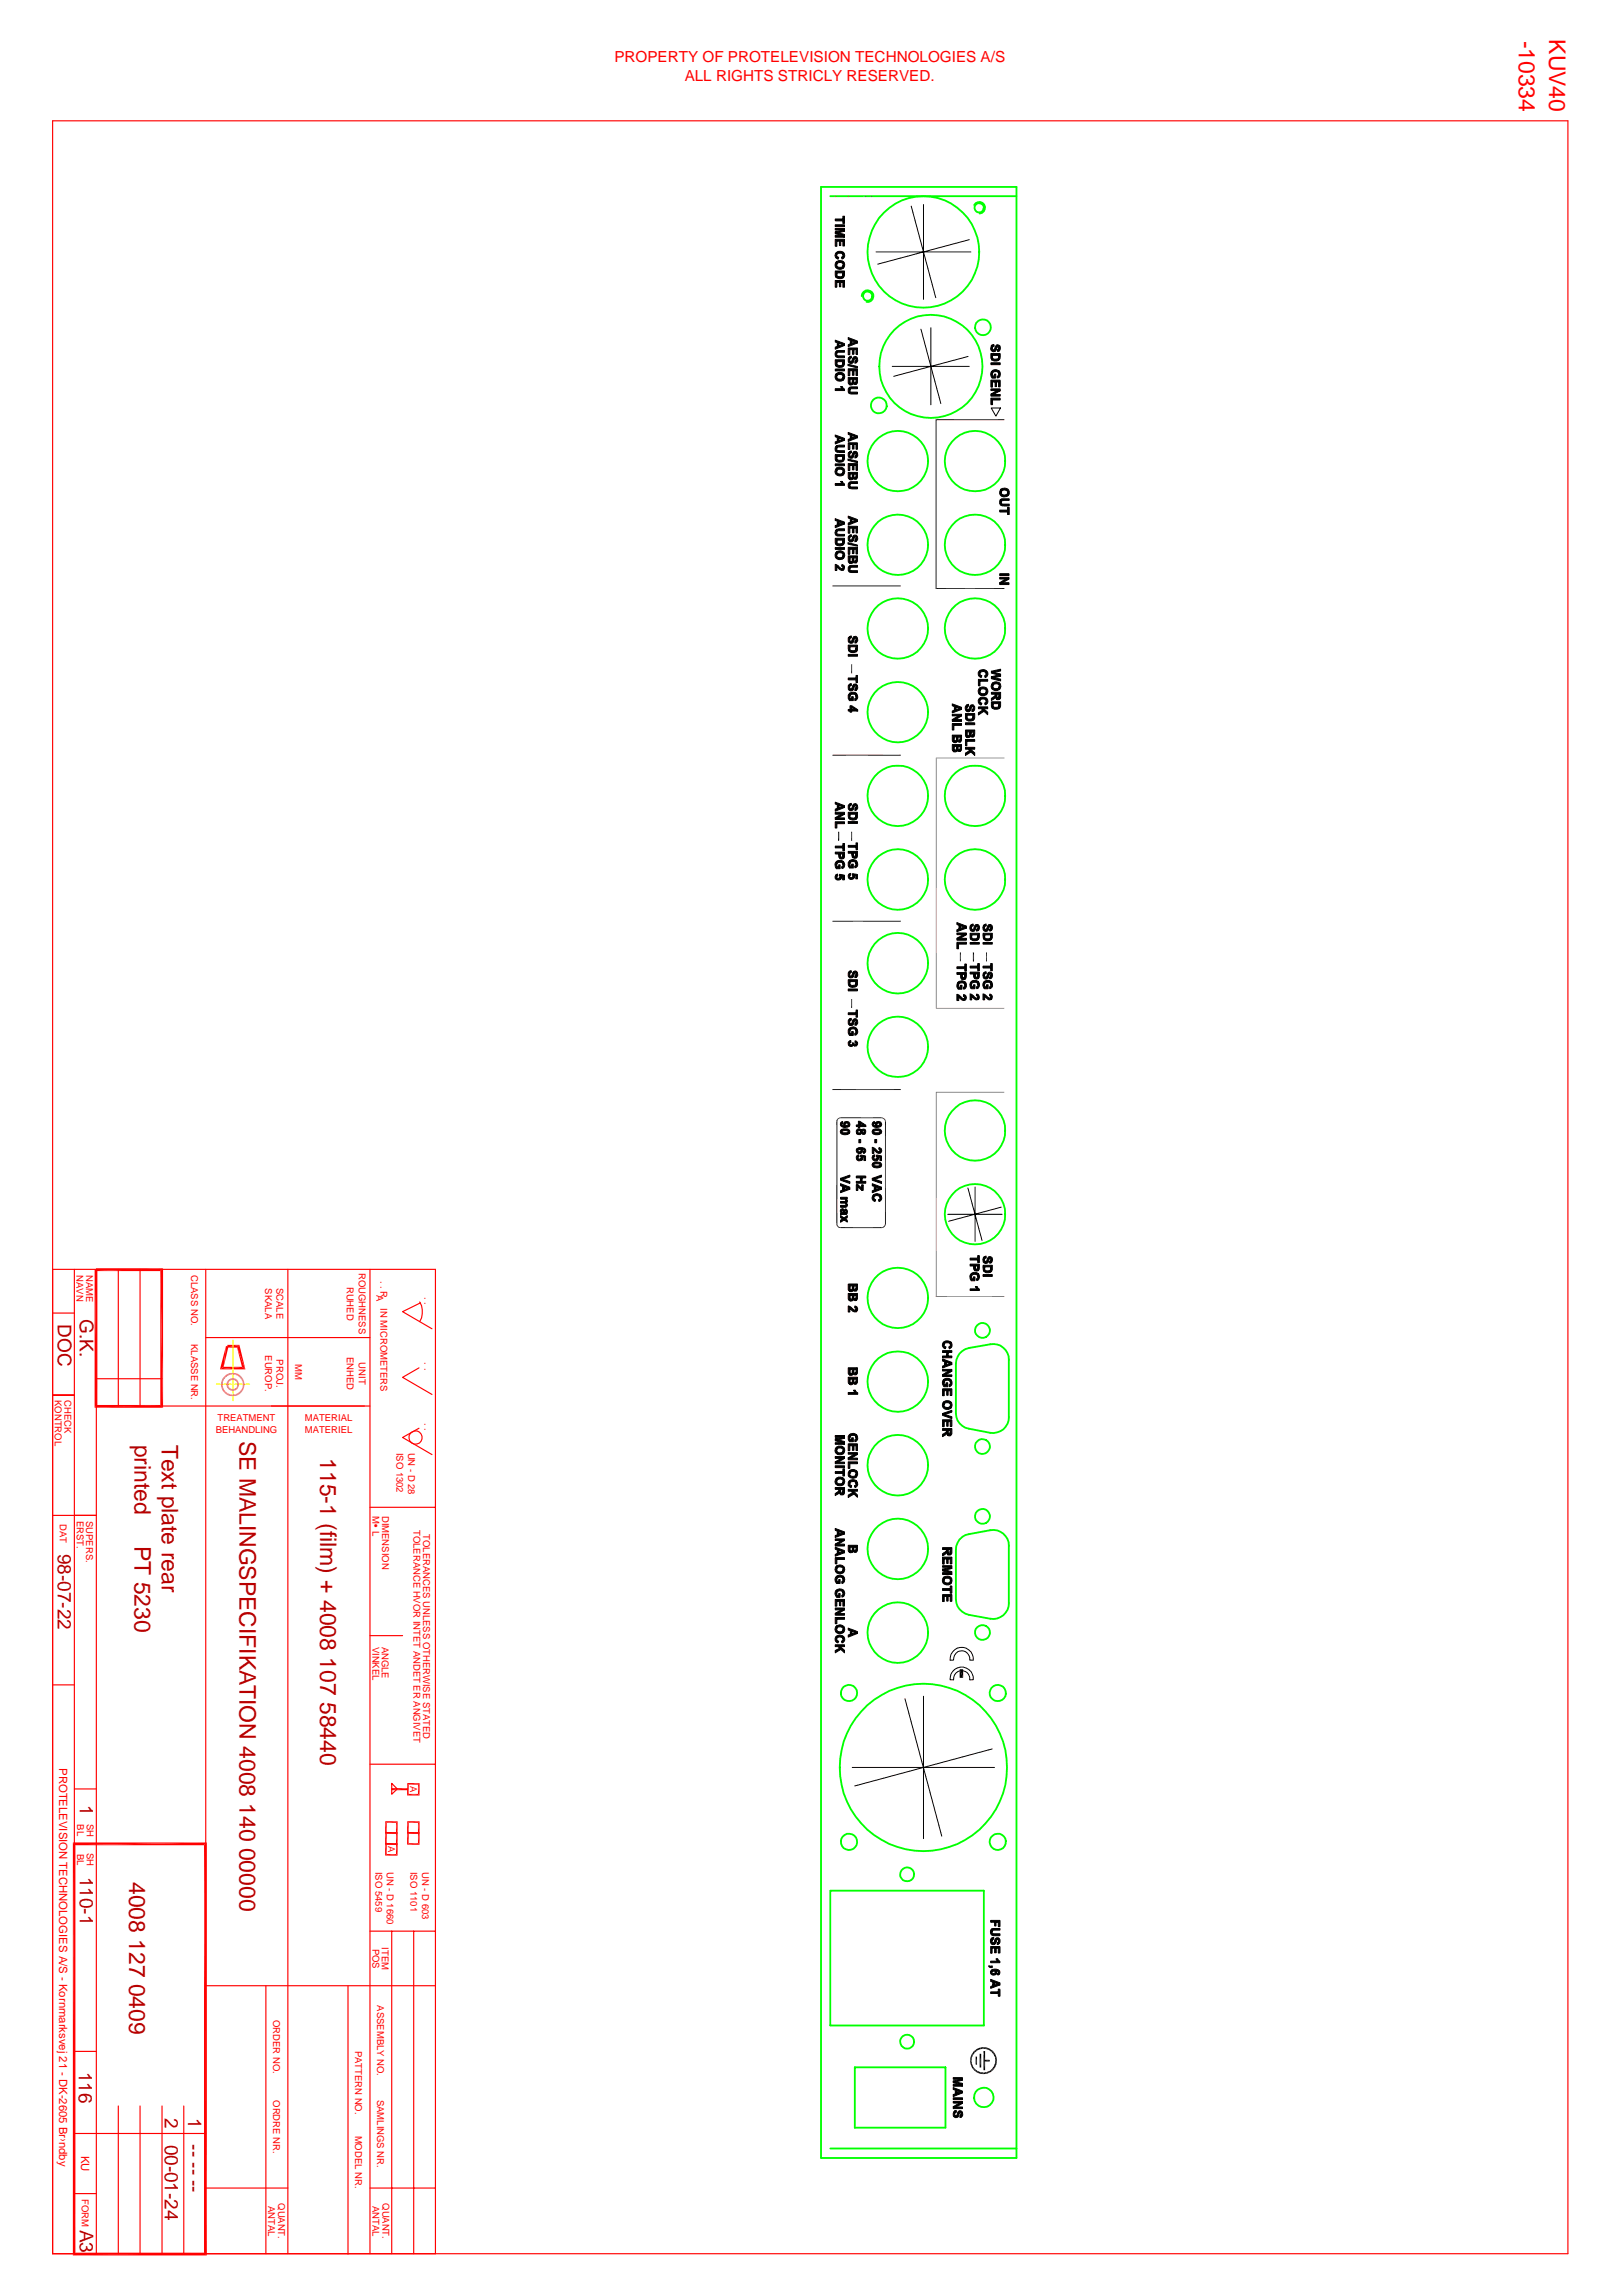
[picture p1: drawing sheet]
<svg xmlns="http://www.w3.org/2000/svg" width="297mm" height="420mm" viewBox="0 0 297 420" stroke-linecap="round" stroke-linejoin="round" font-family="sans-serif">
<defs><g id="words">
<g font-size="4.2" fill="#f00">
<text x="278" y="7.5" transform="rotate(90 278 7.5)">-10334</text>
<text x="283.5" y="7.2" transform="rotate(90 283.5 7.2)">KUV40</text>
</g>
<g font-size="4.2" fill="#b80000">
<text x="43.9" y="263.8" transform="rotate(90 43.9 263.8)">SE MALINGSPECIFIKATION 4008 140 00000</text>
<text x="24.6" y="264.5" transform="rotate(90 24.6 264.5)">printed</text>
<text x="29.6" y="264.5" transform="rotate(90 29.6 264.5)">Text plate rear</text>
<text x="58.6" y="267" transform="rotate(90 58.6 267)">115-1 (film) + 4008 107 58440</text>
<text x="24.6" y="283.1" transform="rotate(90 24.6 283.1)">PT 5230</text>
<text x="23.6" y="344.6" transform="rotate(90 23.6 344.6)">4008 127 0409</text>
</g>
<g font-size="3.5" fill="#b80000">
<text x="10.6" y="242.4" transform="rotate(90 10.6 242.4)">DOC</text>
<text x="14.6" y="241.4" transform="rotate(90 14.6 241.4)">G.K.</text>
<text x="10.6" y="284.5" transform="rotate(90 10.6 284.5)">98-07-22</text>
<text x="14.6" y="330.5" transform="rotate(90 14.6 330.5)">1</text>
<text x="14.6" y="343.6" transform="rotate(90 14.6 343.6)">110-1</text>
<text x="14.4" y="379.3" transform="rotate(90 14.4 379.3)">116</text>
<text x="30.2" y="387.8" transform="rotate(90 30.2 387.8)">2</text>
<text x="34.5" y="387.8" transform="rotate(90 34.5 387.8)">1</text>
<text x="30.2" y="392.6" transform="rotate(90 30.2 392.6)">00-01-24</text>
<text x="34.5" y="392.6" transform="rotate(90 34.5 392.6)">-- -- --</text>
<text x="14.6" y="408.2" transform="rotate(90 14.6 408.2)">A3</text>
</g>
<g font-size="2.8" fill="#f00">
<text x="112.4" y="11.4">PROPERTY OF PROTELEVISION TECHNOLOGIES A/S</text>
<text x="125.3" y="14.9">ALL RIGHTS STRICLY RESERVED.</text>
</g>
<g font-size="2.1" fill="#f00">
<text x="10.8" y="323.7" transform="rotate(90 10.8 323.7)">PROTELEVISION TECHNOLOGIES A/S - Kornmarksvej 21 - DK-2605 Br›ndby</text>
<text x="14.9" y="394.7" transform="rotate(90 14.9 394.7)">KU</text>
</g>
<g font-size="1.7" fill="#f00">
<text x="14" y="233.5" transform="rotate(90 14 233.5)">NAVN</text>
<text x="15.7" y="233.5" transform="rotate(90 15.7 233.5)">NAME</text>
<text x="35" y="233.4" transform="rotate(90 35 233.4)">CLASS NO.</text>
<text x="65.7" y="233" transform="rotate(90 65.7 233)">ROUGHNESS</text>
<text x="48.5" y="235.9" transform="rotate(90 48.5 235.9)">SKALA</text>
<text x="50.6" y="235.8" transform="rotate(90 50.6 235.8)">SCALE</text>
<text x="63.5" y="235.6" transform="rotate(90 63.5 235.6)">RUHED</text>
<text x="68.9" y="237.1" transform="rotate(90 68.9 237.1)">A</text>
<text x="69.6" y="234.4" transform="rotate(90 69.6 234.4)">. . R</text>
<text x="69.6" y="239.5" transform="rotate(90 69.6 239.5)">IN MICROMETERS</text>
<text x="77.7" y="237.4" transform="rotate(90 77.7 237.4)">. .</text>
<text x="35" y="246.1" transform="rotate(90 35 246.1)">KLASSE NR.</text>
<text x="48.5" y="248.1" transform="rotate(90 48.5 248.1)">EUROP.</text>
<text x="50.6" y="248.9" transform="rotate(90 50.6 248.9)">PROJ.</text>
<text x="54" y="249.7" transform="rotate(90 54 249.7)">MM</text>
<text x="63.5" y="248.4" transform="rotate(90 63.5 248.4)">ENHED</text>
<text x="65.7" y="249.4" transform="rotate(90 65.7 249.4)">UNIT</text>
<text x="77.7" y="249.4" transform="rotate(90 77.7 249.4)">. .</text>
<text x="10" y="256.3" transform="rotate(90 10 256.3)">KONTROL</text>
<text x="11.8" y="256.3" transform="rotate(90 11.8 256.3)">CHECK</text>
<text x="39.5" y="262.3">BEHANDLING</text>
<text x="39.8" y="260.2">TREATMENT</text>
<text x="55.8" y="260.2">MATERIAL</text>
<text x="55.8" y="262.3">MATERIEL</text>
<text x="77.7" y="260.5" transform="rotate(90 77.7 260.5)">. .</text>
<text x="72.6" y="265.9" transform="rotate(90 72.6 265.9)">ISO 1302</text>
<text x="74.7" y="265.9" transform="rotate(90 74.7 265.9)">UN - D 28</text>
<text x="11" y="279" transform="rotate(90 11 279)">DAT</text>
<text x="14.1" y="278.5" transform="rotate(90 14.1 278.5)">ERST.</text>
<text x="15.8" y="278.5" transform="rotate(90 15.8 278.5)">SUPERS.</text>
<text x="68.2" y="277.5" transform="rotate(90 68.2 277.5)">M•L</text>
<text x="69.9" y="277.5" transform="rotate(90 69.9 277.5)">DIMENSION</text>
<text x="75.6" y="280.1" transform="rotate(90 75.6 280.1)">TOLERANCE HVOR INTET ANDET ER ANGIVET</text>
<text x="77.4" y="280.9" transform="rotate(90 77.4 280.9)">TOLERANCES UNLESS OTHERWISE STATED</text>
<text x="68.2" y="301.5" transform="rotate(90 68.2 301.5)">VINKEL</text>
<text x="69.9" y="301.5" transform="rotate(90 69.9 301.5)">ANGLE</text>
<text x="75.1" y="326.9" transform="rotate(90 75.1 326.9)">A</text>
<text x="14.1" y="334" transform="rotate(90 14.1 334)">BL</text>
<text x="15.9" y="333.8" transform="rotate(90 15.9 333.8)">SH</text>
<text x="14.1" y="339.3" transform="rotate(90 14.1 339.3)">BL</text>
<text x="15.9" y="339.2" transform="rotate(90 15.9 339.2)">SH</text>
<text x="71" y="338" transform="rotate(90 71 338)">A</text>
<text x="68.7" y="342.7" transform="rotate(90 68.7 342.7)">ISO 5459</text>
<text x="70.8" y="342.7" transform="rotate(90 70.8 342.7)">UN - D 1660</text>
<text x="75.1" y="342.7" transform="rotate(90 75.1 342.7)">ISO 1101</text>
<text x="77.3" y="342.7" transform="rotate(90 77.3 342.7)">UN - D 603</text>
<text x="68.2" y="356.7" transform="rotate(90 68.2 356.7)">POS</text>
<text x="69.9" y="356.5" transform="rotate(90 69.9 356.5)">ITEM</text>
<text x="50" y="369.8" transform="rotate(90 50 369.8)">ORDER NO.</text>
<text x="69" y="367.2" transform="rotate(90 69 367.2)">ASSEMBLY NO.</text>
<text x="65" y="375.5" transform="rotate(90 65 375.5)">PATTERN NO.</text>
<text x="50" y="384.5" transform="rotate(90 50 384.5)">ORDRE NR.</text>
<text x="69" y="384.4" transform="rotate(90 69 384.4)">SAMLINGS NR.</text>
<text x="65" y="391" transform="rotate(90 65 391)">MODEL NR.</text>
<text x="15" y="402.5" transform="rotate(90 15 402.5)">FORM</text>
<text x="49.1" y="403.8" transform="rotate(90 49.1 403.8)">ANTAL</text>
<text x="50.9" y="403.4" transform="rotate(90 50.9 403.4)">QUANT.</text>
<text x="68.2" y="403.8" transform="rotate(90 68.2 403.8)">ANTAL</text>
<text x="70" y="403.4" transform="rotate(90 70 403.4)">QUANT.</text>
</g>
</g></defs>
<path d="M67.7 232.4v180.2M76.8 238.4a3.6 3.6 0 0 1 0 3.6M76.9 238.5l-3.2 1.6 5.4 3.2M49.7 257.4h17M76.7 250.4l-3 1.8 5.4 3.1M75 263.8a1.21 1.21 0 0 1 1-1.9 1.21 1.21 0 0 1 1.1 1.8 1.21 1.21 0 0 1-2 .2M76.7 261.5l-3 1.7 5.4 3.1M67.7 299.4h6" fill="none" stroke="#f00" stroke-width=".21"/>
<path d="M74.5 328.6h2.3" fill="none" stroke="#f00" stroke-width=".3"/>
<path d="M74.5 328.7l.3-.3h1.7z" fill="#f00"/>
<path d="M74.7 326.4v2.3" fill="none" stroke="#f00" stroke-width=".3"/>
<path d="M74.5 326.4l.3 .3v1.7z" fill="#f00"/>
<path d="M74.5 326.6h2.3" fill="none" stroke="#f00" stroke-width=".3"/>
<path d="M74.8 326.7l2-.3-.3 .3z" fill="#f00"/>
<path d="M76.6 326.4v2.3" fill="none" stroke="#f00" stroke-width=".3"/>
<g fill="#f00">
<path d="M76.5 326.7l.3 2-.3-.3z"/>
<path d="M74.8 335.4h1.7l-2 .3z"/>
</g>
<path d="M74.5 335.6h2.3" fill="none" stroke="#f00" stroke-width=".3"/>
<path d="M76.5 333.7l.3 2-.3-.3z" fill="#f00"/>
<path d="M76.6 333.4v2.3" fill="none" stroke="#f00" stroke-width=".3"/>
<path d="M74.8 333.7l2-.3-.3 .3z" fill="#f00"/>
<path d="M74.5 333.6h2.3" fill="none" stroke="#f00" stroke-width=".3"/>
<path d="M74.5 333.4l.3 .3v1.7z" fill="#f00"/>
<path d="M74.7 333.4v2.3" fill="none" stroke="#f00" stroke-width=".3"/>
<path d="M74.5 337.7l.3-.3h1.7z" fill="#f00"/>
<path d="M74.5 337.6h2.3M76.6 335.4v2.3" fill="none" stroke="#f00" stroke-width=".3"/>
<path d="M74.8 335.7l2-.3-.3 .3z" fill="#f00"/>
<path d="M74.5 335.6h2.3M74.7 335.4v2.3" fill="none" stroke="#f00" stroke-width=".3"/>
<path d="M70.8 337.4h1.7l-2 .3z" fill="#f00"/>
<path d="M70.5 337.6h2.3M72.6 335.4v2.3" fill="none" stroke="#f00" stroke-width=".3"/>
<path d="M70.8 335.7l2-.3-.3 .3z" fill="#f00"/>
<path d="M70.5 335.6h2.3M70.6 335.4v2.3" fill="none" stroke="#f00" stroke-width=".3"/>
<path d="M70.8 335.4h1.7l-2 .3z" fill="#f00"/>
<path d="M70.5 335.6h2.3" fill="none" stroke="#f00" stroke-width=".3"/>
<path d="M72.5 333.7l.3 2-.3-.3z" fill="#f00"/>
<path d="M72.6 333.4v2.3" fill="none" stroke="#f00" stroke-width=".3"/>
<path d="M70.8 333.7l2-.3-.3 .3z" fill="#f00"/>
<path d="M70.5 333.6h2.3" fill="none" stroke="#f00" stroke-width=".3"/>
<path d="M70.5 333.4l.3 .3v1.7z" fill="#f00"/>
<path d="M70.5 339.6h2.3M70.6 333.4v2.3" fill="none" stroke="#f00" stroke-width=".3"/>
<path d="M70.8 339.4h1.7l-2 .3z" fill="#f00"/>
<path d="M70.6 337.4v2.3" fill="none" stroke="#f00" stroke-width=".3"/>
<path d="M70.5 337.4l.3 .3v1.7z" fill="#f00"/>
<path d="M70.5 337.6h2.3" fill="none" stroke="#f00" stroke-width=".3"/>
<path d="M70.8 337.7l2-.3-.3 .3z" fill="#f00"/>
<path d="M72.6 337.4v2.3" fill="none" stroke="#f00" stroke-width=".3"/>
<path d="M72.5 337.7l.3 2-.3-.3z" fill="#f00"/>
<path d="M71.6 327.6h3" fill="none" stroke="#f00" stroke-width=".38"/>
<path d="M79.7 232.4v180.2M67.7 275.9h12M67.7 323h12M71.7 326.5l1 1-1 1zM67.7 353.5h12M71.7 353.5v59.1M75.7 353.5v59.1M48.7 363.5v49.1M63.7 363.6v49.1M67.7 400.6h12" fill="none" stroke="#f00" stroke-width=".21"/>
<g fill="#f00">
<path d="M41.4 246.4l.4 .1-.9 3.7z"/>
<path d="M41.4 246.4l-.5 3.8-.6 .5z"/>
<path d="M40.3 250.7l.6-.5h3.4z"/>
<path d="M40.3 250.7l4-.5 .6 .5z"/>
<path d="M43.4 246.7l1.5 4-.6-.5z"/>
<path d="M43.8 246.2l1.1 4.5-1.5-4z"/>
<path d="M41.6 246.7l2.2-.5-.4 .5z"/>
<path d="M41.6 246.2h2.2l-2.2 .5z"/>
</g>
<g fill="none" stroke="#ff0" stroke-width=".25">
<path d="M39.6 253.4h.7M40.5 253.4h.3M41 253.4h1.3M42.5 253.4h.3M42.7 255.3v1.1M42.7 245.4v1.1M42.7 246.8v.2M42.7 247.3v1.2M42.7 248.8v.2M42.7 249.3v1.2M42.7 250.8v.2M42.7 251.3v1.2"/>
<path d="M42.7 252.8v.2M42.7 253.3v1.2M42.7 254.8v.2M43 253.4h1.3M44.6 253.4h.2M45.1 253.4h.6"/>
</g>
<g fill="#dd6e6e">
<path d="M42.6 255.3l.5 .3h-.5z"/>
<path d="M42.6 255.3h.5v.3z"/>
<path d="M43.1 255.3l.6 .1-.6 .2z"/>
<path d="M43.1 255.3l.4-.2 .2 .3z"/>
<path d="M43.5 255.1l.6-.1-.4 .4z"/>
<path d="M43.5 255.1l.4-.3 .2 .2z"/>
<path d="M43.9 254.8l.5-.2-.3 .4z"/>
<path d="M44.2 254.4l.2 .2-.5 .2z"/>
<path d="M44.2 254.4l.5-.4-.3 .6z"/>
<path d="M44.4 254h.3l-.5 .4z"/>
<path d="M44.7 253.5v.5h-.3z"/>
<path d="M44.4 253.5h.3l-.3 .5z"/>
<path d="M44.7 252.9v.6h-.3z"/>
<path d="M44.4 253l.3-.1-.3 .6z"/>
<path d="M44.4 252.4l.3 .5-.3 .1z"/>
<path d="M44.2 252.6l.2-.2v.6z"/>
<path d="M44.1 252l.3 .4-.2 .2z"/>
<path d="M44.1 252l.1 .6-.3-.4z"/>
<path d="M43.7 251.6l.4 .4-.2 .2z"/>
<path d="M43.7 251.6l.2 .6-.4-.3z"/>
<path d="M43.1 251.4l.6 .2-.2 .3z"/>
<path d="M43.1 251.4l.4 .5-.4-.2z"/>
<path d="M42.6 251.3l.5 .1v.3z"/>
<path d="M42.6 251.3l.5 .4-.5-.1z"/>
<path d="M42 251.4l.6-.1v.3z"/>
<path d="M42 251.4l.6 .2-.5 .1z"/>
<path d="M41.5 251.6l.5-.2 .1 .3z"/>
<path d="M41.5 251.6l.6 .1-.4 .2z"/>
<path d="M41.1 252l.4-.4 .2 .3z"/>
<path d="M41.1 252l.6-.1-.4 .3z"/>
<path d="M41.1 252l.2 .2-.6 .2z"/>
<path d="M40.7 252.4l.6-.2-.3 .4z"/>
<path d="M40.7 252.4l.3 .2-.5 .3z"/>
<path d="M40.5 252.9l.5-.3-.2 .4z"/>
<path d="M40.5 252.9l.3 .1-.4 .5z"/>
<path d="M40.8 253v.5h-.4z"/>
<path d="M40.4 253.5h.4l-.3 .5z"/>
<path d="M40.8 253.5v.5h-.3z"/>
<path d="M40.5 254h.3l-.1 .6z"/>
<path d="M40.8 254l.2 .4-.3 .2z"/>
<path d="M40.7 254.6l.3-.2 .1 .6z"/>
<path d="M41 254.4l.3 .4-.2 .2z"/>
<path d="M41.3 254.8l.2 .6-.4-.4z"/>
<path d="M41.3 254.8l.4 .3-.2 .3z"/>
<path d="M41.7 255.1l.3 .5-.5-.2z"/>
<path d="M41.7 255.1l.4 .2-.1 .3z"/>
<path d="M42.1 255.3l.5 .3h-.6z"/>
<path d="M42.1 255.3h.5v.3z"/>
<path d="M42.6 254.3l.5 .3h-.5z"/>
<path d="M42.6 254.3h.3l.2 .3z"/>
<path d="M42.9 254.3h.5l-.3 .3z"/>
<path d="M42.9 254.3l.3-.2 .2 .2z"/>
<path d="M43.2 254.1l.4-.2-.2 .4z"/>
<path d="M43.4 253.8l.2 .1-.4 .2z"/>
<path d="M43.4 253.8l.4-.3-.2 .4z"/>
<path d="M43.4 253.5h.4l-.4 .3z"/>
<path d="M43.6 253l.2 .5h-.4z"/>
<path d="M43.4 253.2l.2-.2-.2 .5z"/>
<path d="M43.4 252.6l.2 .4-.2 .2z"/>
<path d="M43.2 252.9l.2-.3v.6z"/>
<path d="M43.1 252.4l.3 .2-.2 .3z"/>
<path d="M43.1 252.4l.1 .5-.3-.2z"/>
<path d="M42.6 252.3l.5 .1-.2 .3z"/>
<path d="M42.6 252.3l.3 .4-.3-.1z"/>
<path d="M42.2 252.4l.4-.1v.3z"/>
<path d="M42.2 252.4l.4 .2-.3 .1z"/>
<path d="M41.8 252.6l.4-.2 .1 .3z"/>
<path d="M41.8 252.6l.5 .1-.3 .2z"/>
<path d="M41.8 252.6l.2 .3-.5 .1z"/>
<path d="M41.5 253l.5-.1-.2 .3z"/>
<path d="M41.5 253l.3 .2-.4 .3z"/>
<path d="M41.4 253.5l.4-.3-.1 .3z"/>
<path d="M41.4 253.5h.3l-.2 .4z"/>
<path d="M41.7 253.5l.1 .3-.3 .1z"/>
<path d="M41.5 253.9l.3-.1v.5z"/>
<path d="M41.8 253.8l.2 .3-.2 .2z"/>
<path d="M42 254.1l.2 .5-.4-.3z"/>
<path d="M42 254.1l.3 .2-.1 .3z"/>
<path d="M42.3 254.3l.3 .3h-.4z"/>
<path d="M42.3 254.3h.3v.3z"/>
</g>
<path d="M52.7 232.4v180.2" fill="none" stroke="#f00" stroke-width=".21"/>
<g fill="#000" stroke="#000" stroke-width=".18">
<path d="M152.9 41.1h1.7v.4h-1.7z" fill-rule="evenodd"/>
<path d="M152.9 46.4l.2-.2v.6l.4 .3-.1 .4a.75 .75 0 0 1-.5-1.1z" fill-rule="evenodd"/>
<path d="M153.2 50v.4a.64 .64 0 0 0 1.1-.1v-.2v.8l-.4 .1-.7-.1-.2-.1z" fill-rule="evenodd"/>
<path d="M153.1 46.2a.95 .95 0 0 1 1.2 0v.5l-.1-.2a.66 .66 0 0 0-1.1 .2z" fill-rule="evenodd"/>
<path d="M153.1 47.9l.1 .9 .3 .1h.6l.2-.4v.6a.89 .89 0 0 1-1.1 .1 .89 .89 0 0 1-.2-1.2z" fill-rule="evenodd"/>
<path d="M152.9 40.1h1.4v-.5h.3v1.3h-.3v-.5h-1.4z" fill-rule="evenodd"/>
<path d="M152.9 42.5l1.7 .4v.5l-.4-.3-1.3-.3z" fill-rule="evenodd"/>
<path d="M152.9 43.1h1.3l.4 .3h-1.7z" fill-rule="evenodd"/>
<path d="M152.9 41.8h1.7v.5l-.4-.2h-1.3z" fill-rule="evenodd"/>
<path d="M152.9 42.5l1.3-.4 .4 .2-1.2 .3z" fill-rule="evenodd"/>
<path d="M152.9 43.8h1.7v1.2h-.3v-.8h-.4v.8h-.3v-.8h-.4v.9h-.3z" fill-rule="evenodd"/>
<path d="M152.9 49.6h1.7l-.2 1.1-.1 .2v-.9h-1.1l-.2 .8-.1-.3z" fill-rule="evenodd"/>
<path d="M152.9 51.4h1.7v1.2h-.3v-.9h-.4v.8h-.3v-.8h-.4v.9h-.3z" fill-rule="evenodd"/>
<path d="M154.3 46.2a.67 .67 0 0 1 .3 .7 .67 .67 0 0 1-.5 .5l-.1-.3 .3-.4z" fill-rule="evenodd"/>
<path d="M153.1 47.9a.87 .87 0 0 1 1.2 0 .87 .87 0 0 1 0 1.2v-.6a.61 .61 0 0 0-.6-.5 .61 .61 0 0 0-.6 .5z" fill-rule="evenodd"/>
<path d="M152.9 67.6h1.7v.3h-1.7z" fill-rule="evenodd"/>
<path d="M153.8 70.8h.3v.4z" fill-rule="evenodd"/>
<path d="M153.2 66.2v.4a.64 .64 0 0 0 1.1 0v-.3l-.1 .9h-1l-.2-.1z" fill-rule="evenodd"/>
<path d="M153 68.5l.1-.1v.6a.61 .61 0 0 0 .6 .4 .61 .61 0 0 0 .6-.4v.6a.9 .9 0 0 1-1.1 0 .9 .9 0 0 1-.2-1.1z" fill-rule="evenodd"/>
<path d="M152.9 62.3l1.7 .6v.3l-1.1-.3-.3 .5v-.7l-.3-.1z" fill-rule="evenodd"/>
<path d="M152.9 63.5l.3-.1 .3-.5v.4l.7-.2 .4 .1-1.7 .7z" fill-rule="evenodd"/>
<path d="M153.1 64.2h1.5v.3h-1a.38 .38 0 0 0-.5 .3z" fill-rule="evenodd"/>
<path d="M152.9 64.4l.2-.1 .1 .7 .1 .1 1.3 .1v.3h-.9a.7 .7 0 0 1-.8-.3 .7 .7 0 0 1 0-.8z" fill-rule="evenodd"/>
<path d="M152.9 65.9h1.7l-.2 1.1-.1 .1v-.9h-1.1l-.2 .9-.1-.3z" fill-rule="evenodd"/>
<path d="M152.9 71.2h1.2v-.4l.5 .4v.3h-1.7z" fill-rule="evenodd"/>
<path d="M153.1 68.4a.87 .87 0 0 1 1.2 0 .87 .87 0 0 1 0 1.2v-.9a.73 .73 0 0 0-1-.1l-.2 .4z" fill-rule="evenodd"/>
<path d="M155.2 66.7l1.7 .4v.3l-1.7-.5z" fill-rule="evenodd"/>
<path d="M155.5 65.3l.3-.1v.3l-.3 .4z" fill-rule="evenodd"/>
<path d="M155.5 69.4v.6l.2 .1 .3-.1v-.3l.1 .7h-.1h-.5z" fill-rule="evenodd"/>
<path d="M156.7 65.9v.5l-.2 .1v-.3l.2-.2z" fill-rule="evenodd"/>
<path d="M156.3 69.4v.6l.2 .1 .2-.2v.5h-.4l-.1-.2z" fill-rule="evenodd"/>
<path d="M155.2 61.8l1.7 .6v.4l-1-.4-.3 .5v-.6l-.4-.2z" fill-rule="evenodd"/>
<path d="M155.9 62.4v.5l.6-.3 .4 .2-1.7 .7v-.4l.4-.2z" fill-rule="evenodd"/>
<path d="M155.2 63.7h1.7v1.2h-.2v-.9h-.4v.9h-.3v-.9h-.5v.9h-.3z" fill-rule="evenodd"/>
<path d="M155.2 67.5h1.7v1.2h-.2v-.8h-.4v.8h-.3v-.8h-.5v.9h-.3z" fill-rule="evenodd"/>
<path d="M155.2 69.1h1.7l-.1 1.1-.1 .2v-1h-.4l-.2 1-.1-1h-.5v1l-.3-.3z" fill-rule="evenodd"/>
<path d="M155.5 70.9l1.4-.1v.4h-1.2l-.2 .3z" fill-rule="evenodd"/>
<path d="M155.3 71.1l.2-.2v.8l.2 .1h1.2v.3h-1a.54 .54 0 0 1-.7-.3z" fill-rule="evenodd"/>
<path d="M155.3 65.5l.2-.2v.7l.2 .2 .2-.1 .1-.4a.48 .48 0 0 1 .6-.4 .48 .48 0 0 1 .4 .6l-.3 .5v-.7l-.2-.1-.1 .1a.69 .69 0 0 1-1 .8l-.1-.2z" fill-rule="evenodd"/>
<path d="M183.2 89.5l.1 .7a.58 .58 0 0 0 .5 .4 .58 .58 0 0 0 .6-.4v.6a.87 .87 0 0 1-1.2 0 .87 .87 0 0 1 0-1.3z" fill-rule="evenodd"/>
<path d="M183.2 89.5a.87 .87 0 0 1 1.2 .1 .87 .87 0 0 1 0 1.2v-.8a.72 .72 0 0 0-1.1-.1v.3z" fill-rule="evenodd"/>
<path d="M183.2 91.4l1.5-.1v.3l-1.3 .1-.1 .2z" fill-rule="evenodd"/>
<path d="M183 91.6l.2-.2 .1 .8h.1l1.3 .1v.3h-.9a.72 .72 0 0 1-.8-.4z" fill-rule="evenodd"/>
<path d="M183 93.4h1.4v-.5h.3v1.3h-.3v-.5h-1.4z" fill-rule="evenodd"/>
<path d="M157.2 208.6h.3v.6h-.3z" fill-rule="evenodd"/>
<path d="M157 211.5l.2-.1v.4l-.2 .2z" fill-rule="evenodd"/>
<path d="M156.8 206.8a.46 .46 0 0 1 .7 0v.4l-.2-.2-.2 .1-.3 .5-.1-.4z" fill-rule="evenodd"/>
<path d="M156.9 210.3l.2 .6h.4l.1-.2 .1 .3a.55 .55 0 0 1-.8 .1 .55 .55 0 0 1 0-.8z" fill-rule="evenodd"/>
<path d="M156.8 211.6l.2-.1 .1 .6 .2 .1 .3-.2 .1 .4a.6 .6 0 0 1-.8 0 .6 .6 0 0 1-.1-.8z" fill-rule="evenodd"/>
<path d="M157.7 210.4l.1 .2-.1 .4z" fill-rule="evenodd"/>
<path d="M157.8 211.8l.1 .4-.2 .2z" fill-rule="evenodd"/>
<path d="M157.8 207.2l.2 .2 .2-.2v.4h-.4l-.2-.2z" fill-rule="evenodd"/>
<path d="M158.2 210.7v.4l-.2 .1v-.3z" fill-rule="evenodd"/>
<path d="M157.5 211.5l.9 .1v.9h-.3v-.7h-.3l-.1 .6-.2-.7z" fill-rule="evenodd"/>
<path d="M157.1 205.3h.3l1.1 .7v.2l-1.1-.6v.9h-.3v-.3h-.4v-.2h.4z" fill-rule="evenodd"/>
<path d="M157.4 205.6v.4h.5l.6 .2h-1.1z" fill-rule="evenodd"/>
<path d="M157 207.2v.1l.3 .1 .2-.2v-.4l.1 .1a.45 .45 0 0 1 .8 0v.5l-.2 .2v-.4l-.2-.2-.4 .5a.52 .52 0 0 1-.8 .1z" fill-rule="evenodd"/>
<path d="M156.9 210.3a1.01 1.01 0 0 1 1.6 .4l-.3 .4-.1-.6-.4-.1v.6l-.1-.5-.3-.1-.3 .3z" fill-rule="evenodd"/>
<path d="M159.8 205.4l.2-.1 .1 .4-.2 .1z" fill-rule="evenodd"/>
<path d="M160.1 208.6h.3v.6h-.3z" fill-rule="evenodd"/>
<path d="M159.9 211.5l.2-.1v.4l-.2 .2z" fill-rule="evenodd"/>
<path d="M160.4 205.4v.7l-.2-.2z" fill-rule="evenodd"/>
<path d="M159.7 211.6l.2-.1 .1 .6 .2 .1 .3-.2 .1 .4a.6 .6 0 0 1-.8 0 .6 .6 0 0 1-.1-.8z" fill-rule="evenodd"/>
<path d="M160.7 211.8l-.1 .6z" fill-rule="evenodd"/>
<path d="M159.6 210.1l.4 .1 .9 .7 .2-.3v.5l-.6-.1-.6-.5v.7h-.3z" fill-rule="evenodd"/>
<path d="M159.8 205.4l.3 .6 .3 .1v-.7l.1 .6h.5l.1-.2 .1 .4a1.11 1.11 0 0 1-1.5-.2l-.1-.2z" fill-rule="evenodd"/>
<path d="M159.7 206.9l.3 .4 .8 .1 .3-.2 .1 .3a1.25 1.25 0 0 1-1.5 0l-.1-.3z" fill-rule="evenodd"/>
<path d="M159.7 213l.3 .4h1l.1-.1 .1 .3a1.12 1.12 0 0 1-1.6-.3z" fill-rule="evenodd"/>
<path d="M160.4 211.5l.9 .1v.9h-.3v-.7h-.3l-.1 .6z" fill-rule="evenodd"/>
<path d="M160.4 205.4a.57 .57 0 0 1 .8 0 .57 .57 0 0 1 0 .8l-.2-.5-.3-.1-.3 .2z" fill-rule="evenodd"/>
<path d="M159.8 206.8a1.2 1.2 0 0 1 1.5 .2l.1 .2-.2 .3-.2-.4-.5-.1-.6 .2z" fill-rule="evenodd"/>
<path d="M160.9 210.1a.54 .54 0 0 1 .5 .4 .54 .54 0 0 1-.3 .6v-.5l-.3-.2z" fill-rule="evenodd"/>
<path d="M159.8 212.9a1.28 1.28 0 0 1 1.5 .1l.1 .3-.2 .3-.2-.5h-.8l-.3 .2z" fill-rule="evenodd"/>
</g>
<g fill="none" stroke="#0f0" stroke-width=".34">
<path d="M152 35.9h34M150.3 395.1v-360.9h35.7v360.9"/>
<circle cx="169" cy="46.1" r="10.2"/>
<circle cx="170.4" cy="67.1" r="9.4"/>
<circle cx="178.4" cy="207" r="5.5"/>
</g>
<g fill="none" stroke="#000" stroke-width=".18">
<path d="M166.8 37.7l4.5 16.8M169 37.4v17.4M160.3 46.1h17.4M177.4 43.9l-16.8 4.5M163.3 67.1h14.1M168.6 60.3l3.6 13.6M170.4 60v14.1M171.2 76.8h12.6M171.3 76.8v31M177.2 65.3l-13.6 3.6M152.4 107.3h12.4M171.2 107.7h12.6"/>
<path d="M152.4 138.3h12.4M171.3 138.8h12.5M171.3 138.7v45.9M152.4 168.7h12.4M152.4 199.5h12.4M171.3 199.9h12.5M171.3 184.6h12.5M171.3 199.9v37.5M153.2 205.3v18.8M153.8 204.6h7.6M162.1 205.3v18.8M153.8 224.7h7.6"/>
<path d="M171.3 237.4h12.5"/>
</g>
<g fill="#000">
<path d="M153.1 205l.2 .1-.2 .2zM153.3 204.8l.1 .1-.3 .1zM153.1 205.3l.2-.2-.1 .2zM153.1 205l.3-.1-.1 .2zM153.3 204.8l.2-.2 .1 .2zM153.3 204.8h.3l-.2 .1zM153.5 204.6h.3v.1zM153.5 204.6l.3 .1-.2 .1zM161.4 204.6l.2 .2-.2-.1zM161.4 204.6h.2v.2zM161.6 204.6l.2 .3-.2-.1zM161.6 204.6l.3 .2-.1 .1z"/>
<path d="M161.8 204.9l.1-.1v.3zM161.9 205.1l.2-.1-.1 .3zM161.9 204.8l.2 .2-.2 .1zM162.1 205v.3h-.1zM153.1 224.1h.1l-.1 .3zM153.1 224.4l.2-.1v.3zM153.2 224.1l.1 .2-.2 .1zM153.3 224.3l.1 .2-.1 .1zM153.3 224.6l.1-.1 .1 .3zM153.4 224.5l.2 .1-.1 .2zM153.6 224.6l.2 .2h-.3zM153.6 224.6l.2 .1v.1z"/>
<path d="M161.4 224.7l.2 .1h-.2zM161.4 224.7l.2-.1v.2zM161.6 224.6l.2-.1 .1 .1zM161.6 224.6h.3l-.3 .2zM161.9 224.3l.2 .1-.3 .1zM161.8 224.5l.3-.1-.2 .2zM162 224.1h.1l-.2 .2zM162.1 224.1v.3l-.2-.1z"/>
</g>
<path d="M155.2 35.9h.2v.2z" fill-rule="evenodd" fill="#f00"/>
<path d="M152.8 35.9h.1" fill="none" stroke="#f00" stroke-width=".21"/>
<g fill="#f00">
<path d="M158 35.9h.2v.2z" fill-rule="evenodd"/>
<path d="M158.3 35.9h.1v.2z" fill-rule="evenodd"/>
<path d="M159.3 35.9h.2v.2z" fill-rule="evenodd"/>
</g>
<g fill="none" stroke="#0f0" stroke-width=".34">
<path d="M178.3 37.5a1.06 1.06 0 0 1 1.8 0 1.06 1.06 0 0 1-.8 1.6M157.7 54.2a1.07 1.07 0 0 1 1.1-1.1 1.07 1.07 0 0 1 1.1 1.2 1.07 1.07 0 0 1-1.3 1M175.6 247.8l1.1-.8 .7-.2 3.9-.7a2.87 2.87 0 0 1 3.3 2.8v10.5a2.87 2.87 0 0 1-3.3 2.9l-4-.7a2.87 2.87 0 0 1-2.4-2.9v-9l.1-.7zM175.6 281.8l1.1-.8 4.6-.9a2.87 2.87 0 0 1 3.3 2.9v10.5a2.87 2.87 0 0 1-3.3 2.9l-4-.8a2.96 2.96 0 0 1-2.4-2.8v-9.1l.1-.7zM152 346.1h28.1v24.7h-28.1zM156.4 378.5h16.6v11h-16.6zM150.3 395.1h35.7M152 393.3h34"/>
<circle cx="179.2" cy="38" r=".85"/>
<circle cx="158.8" cy="54.2" r=".85"/>
<circle cx="179.9" cy="59.9" r="1.45"/>
<circle cx="160.8" cy="74.2" r="1.46"/>
<circle cx="164.3" cy="99.7" r="5.5"/>
<circle cx="164.3" cy="84.4" r="5.5"/>
<circle cx="178.4" cy="99.7" r="5.5"/>
<circle cx="178.4" cy="84.4" r="5.5"/>
<circle cx="164.3" cy="115.1" r="5.5"/>
<circle cx="178.4" cy="115.1" r="5.5"/>
<circle cx="164.3" cy="130.4" r="5.5"/>
<circle cx="164.3" cy="145.7" r="5.5"/>
<circle cx="178.4" cy="145.7" r="5.5"/>
<circle cx="164.3" cy="176.3" r="5.5"/>
<circle cx="164.3" cy="161" r="5.5"/>
<circle cx="178.4" cy="161" r="5.5"/>
<circle cx="164.3" cy="191.7" r="5.5"/>
<circle cx="164.3" cy="237.6" r="5.5"/>
<circle cx="178.4" cy="222.3" r="5.5"/>
<circle cx="164.3" cy="252.9" r="5.5"/>
<circle cx="179.8" cy="243.6" r="1.36"/>
<circle cx="164.3" cy="268.2" r="5.5"/>
<circle cx="179.8" cy="264.8" r="1.36"/>
<circle cx="179.8" cy="277.6" r="1.36"/>
<circle cx="164.3" cy="298.9" r="5.5"/>
<circle cx="164.3" cy="283.6" r="5.5"/>
<circle cx="179.8" cy="298.9" r="1.36"/>
<circle cx="155.4" cy="309.9" r="1.5"/>
<circle cx="182.6" cy="309.9" r="1.48"/>
<circle cx="155.4" cy="337.2" r="1.49"/>
<circle cx="169" cy="323.6" r="15.3"/>
<circle cx="182.6" cy="337.2" r="1.49"/>
<circle cx="166" cy="343.2" r="1.27"/>
<circle cx="166" cy="373.8" r="1.27"/>
<circle cx="180.1" cy="384" r="1.79"/>
</g>
<g fill="#000" stroke="#000" stroke-width=".18">
<path d="M181.4 66.4h1.6v.4h-1.6z" fill-rule="evenodd"/>
<path d="M181.6 63.2l.3-.1v.3l-.2 .1-.1 .3z" fill-rule="evenodd"/>
<path d="M181.4 68l.2-.1v.6l.2 .4h.2v-.4h.2v.7h-.6l-.3-.7z" fill-rule="evenodd"/>
<path d="M181.7 65.1v.4l.2 .2 .8-.1 .1-.4v.8l-.9 .1-.4-.2z" fill-rule="evenodd"/>
<path d="M182.8 63.7v.6h-.2l-.1-.3 .3-.1z" fill-rule="evenodd"/>
<path d="M181.6 67.9a.86 .86 0 0 1 1.2 0v.6v-.2a.69 .69 0 0 0-1.1 0l-.1 .2z" fill-rule="evenodd"/>
<path d="M181.4 64.7h1.6l-.1 1.1-.1 .2v-.9h-1.1l-.2 .8-.1-.3z" fill-rule="evenodd"/>
<path d="M181.4 69.6h1.6v1.2h-.2v-.9h-.4v.9h-.3v-.9h-.4v1h-.3z" fill-rule="evenodd"/>
<path d="M181.4 72.2h1.6v.3h-1.6z" fill-rule="evenodd"/>
<path d="M181.4 71.2h1.6v.3h-1.6z" fill-rule="evenodd"/>
<path d="M181.4 72.2l1.1-.7h.5l-1.1 .7z" fill-rule="evenodd"/>
<path d="M181.4 72.9h1.6v.3h-1.3v.9h-.3z" fill-rule="evenodd"/>
<path d="M181.6 63.2l.1 .8 .3-.1 .2-.6a.57 .57 0 0 1 .9 .2 .57 .57 0 0 1-.3 .8v-.7l-.2-.1h-.1a.68 .68 0 0 1-.9 .8 .77 .77 0 0 1 0-1.1z" fill-rule="evenodd"/>
<path d="M182.8 67.9l.3 .6a.64 .64 0 0 1-.5 .7l-.1-.3 .3-.2z" fill-rule="evenodd"/>
<path d="M152.9 84.9h1.7v.4h-1.7z" fill-rule="evenodd"/>
<path d="M153.8 88.1h.3v.4z" fill-rule="evenodd"/>
<path d="M153.2 83.6v.4a.64 .64 0 0 0 1.1-.1v-.2v.8l-.2 .1-.9-.1-.2-.1z" fill-rule="evenodd"/>
<path d="M153.2 98.9v.4l.2 .3 .8-.2 .1-.4v.8a1.09 1.09 0 0 1-1.3-.1z" fill-rule="evenodd"/>
<path d="M153 85.9l.1-.2v.6a.61 .61 0 0 0 .6 .5 .61 .61 0 0 0 .6-.5v.7a.9 .9 0 0 1-1.1 0 .9 .9 0 0 1-.2-1.1z" fill-rule="evenodd"/>
<path d="M152.9 79.6l1.7 .7v.3l-1.1-.4-.3 .6v-.7l-.3-.1z" fill-rule="evenodd"/>
<path d="M153.5 80.2v.5l.7-.3 .4 .2-1.7 .7v-.4l.3-.1z" fill-rule="evenodd"/>
<path d="M153.1 81.6l1.5-.1v.3h-1a.38 .38 0 0 0-.5 .4z" fill-rule="evenodd"/>
<path d="M152.9 81.8l.2-.2v.6l.2 .3h1.3v.3h-.9a.7 .7 0 0 1-.8-.2 .7 .7 0 0 1 0-.8z" fill-rule="evenodd"/>
<path d="M152.9 83.2h1.7l-.2 1.1-.1 .2v-.9h-1.1l-.2 .8-.1-.3z" fill-rule="evenodd"/>
<path d="M152.9 88.5h1.2v-.4l.5 .5v.3h-1.7z" fill-rule="evenodd"/>
<path d="M152.9 95l1.7 .6v.3l-1.1-.4-.3 .6v-.7l-.3-.1z" fill-rule="evenodd"/>
<path d="M152.9 96.2l.3-.1 .3-.6v.5l.7-.2 .4 .1-1.7 .7z" fill-rule="evenodd"/>
<path d="M153.1 96.9l1.5-.1v.4h-1a.38 .38 0 0 0-.5 .3z" fill-rule="evenodd"/>
<path d="M153.1 96.9v.6a.38 .38 0 0 0 .5 .3h1v.3h-1.4a.7 .7 0 0 1-.1-1.2z" fill-rule="evenodd"/>
<path d="M152.9 98.6h1.7l-.2 1.1-.1 .1v-.9h-1.1l-.2 .8-.1-.3z" fill-rule="evenodd"/>
<path d="M153.1 85.7a1.07 1.07 0 0 1 1.4 .2 .99 .99 0 0 1-.2 1.1v-.9a.73 .73 0 0 0-1-.1l-.2 .3z" fill-rule="evenodd"/>
<path d="M155.2 84l1.7 .5v.2l-1.7-.4z" fill-rule="evenodd"/>
<path d="M155.2 99.4l1.7 .4v.2l-1.7-.4z" fill-rule="evenodd"/>
<path d="M155.5 82.7l.3-.1v.3l-.3 .3z" fill-rule="evenodd"/>
<path d="M155.5 98l.3-.1v.3l-.3 .4z" fill-rule="evenodd"/>
<path d="M155.5 86.8v.6l.2 .1 .3-.1v-.3l.1 .6-.1 .1h-.5z" fill-rule="evenodd"/>
<path d="M156.7 83.2v.6l-.2 .1v-.4l.2-.1z" fill-rule="evenodd"/>
<path d="M156.3 86.8v.5l.2 .2 .2-.3v.5h-.4l-.1-.2z" fill-rule="evenodd"/>
<path d="M156.7 98.6v.5l-.2 .1v-.4z" fill-rule="evenodd"/>
<path d="M155.2 79.2l1.7 .6v.3l-1-.3-.3 .5v-.6l-.4-.2z" fill-rule="evenodd"/>
<path d="M155.2 80.4l.4-.1 .3-.5v.4l.6-.2 .4 .1-1.7 .7z" fill-rule="evenodd"/>
<path d="M155.2 81.1h1.7v1.2h-.2v-.9h-.4v.8h-.3v-.8h-.5v.9h-.3z" fill-rule="evenodd"/>
<path d="M155.2 84.9h1.7v1.2h-.2v-.9h-.4v.8h-.3v-.8h-.5v.9h-.3z" fill-rule="evenodd"/>
<path d="M155.2 86.5h1.7l-.1 1.1-.1 .1v-.9h-.4l-.2 .9-.1-.9h-.5v1l-.3-.4z" fill-rule="evenodd"/>
<path d="M155.5 88.3l1.4-.1v.3l-1.2 .1-.2 .3z" fill-rule="evenodd"/>
<path d="M155.3 88.5l.2-.2v.7l.2 .1 1.2 .1v.3h-1a.54 .54 0 0 1-.7-.4z" fill-rule="evenodd"/>
<path d="M155.2 94.5l1.7 .6v.4l-1-.4-.3 .5v-.6l-.4-.2z" fill-rule="evenodd"/>
<path d="M155.2 95.8l.4-.2 .3-.5v.4l.6-.2 .4 .2-1.7 .6z" fill-rule="evenodd"/>
<path d="M155.2 96.4h1.7v1.2h-.2v-.9h-.4v.8h-.3v-.8h-.5v.9h-.3z" fill-rule="evenodd"/>
<path d="M155.3 82.8l.2-.1v.7l.2 .2 .2-.1 .1-.5a.48 .48 0 0 1 .6-.4 .48 .48 0 0 1 .4 .6l-.3 .6v-.7l-.2-.2-.1 .1a.69 .69 0 0 1-1 .8l-.2-.4z" fill-rule="evenodd"/>
<path d="M155.3 98.2l.2-.2v.7l.2 .2 .2-.1 .1-.5a.48 .48 0 0 1 .6-.3 .48 .48 0 0 1 .4 .6l-.3 .5v-.8h-.3a.69 .69 0 0 1-1 .8 .86 .86 0 0 1-.1-.9z" fill-rule="evenodd"/>
<path d="M152.9 100.2h1.7v.4h-1.7z" fill-rule="evenodd"/>
<path d="M152.9 103.3l.3 .2 .6 .6h.4l.1-.2v.5l-.6-.1-.5-.5v.6h-.3z" fill-rule="evenodd"/>
<path d="M153 101.2l.1-.2v.6a.61 .61 0 0 0 .6 .5 .61 .61 0 0 0 .6-.5v.6a.88 .88 0 0 1-1.1 .1 .88 .88 0 0 1-.2-1.1z" fill-rule="evenodd"/>
<path d="M154.1 103.4a.54 .54 0 0 1 .5 .4 .54 .54 0 0 1-.3 .6v-.5l-.2-.2z" fill-rule="evenodd"/>
<path d="M153.1 101a.89 .89 0 0 1 1.1 0 .89 .89 0 0 1 .3 1.1l-.2 .1v-.6a.61 .61 0 0 0-.6-.4 .61 .61 0 0 0-.6 .4z" fill-rule="evenodd"/>
<path d="M155.2 119.8h1.7v.3h-1.7z" fill-rule="evenodd"/>
<path d="M155.5 116.5l.3-.1v.4l-.3 .3z" fill-rule="evenodd"/>
<path d="M155.5 102.1v.6l.2 .1 .3-.1v-.3l.1 .6-.1 .1h-.5z" fill-rule="evenodd"/>
<path d="M155.5 118.4l.1 .6 .6 .1a.45 .45 0 0 0 .5-.5v.7l-.2 .1a.95 .95 0 0 1-1.1-.1z" fill-rule="evenodd"/>
<path d="M156.7 117.1v.6h-.2v-.3l.2-.1z" fill-rule="evenodd"/>
<path d="M156.3 102.1v.6h.3l.1-.2v.5h-.4l-.1-.2z" fill-rule="evenodd"/>
<path d="M155.2 118.1h1.7l-.1 1.1-.1 .1v-.9h-1.2l-.1 .9a1.29 1.29 0 0 1-.2-1.2z" fill-rule="evenodd"/>
<path d="M155.2 100.2h1.7v1.2h-.2v-.9h-.4v.8h-.3v-.8h-.5v1h-.3z" fill-rule="evenodd"/>
<path d="M155.2 101.8h1.7l-.1 1.1-.1 .1v-.9h-.4l-.2 .9-.1-.9h-.5v1l-.3-.4z" fill-rule="evenodd"/>
<path d="M155.5 103.6l1.4-.1v.3l-1.2 .1-.2 .3z" fill-rule="evenodd"/>
<path d="M155.3 103.8l.2-.2v.8h.2l1.2 .1v.3h-1a.52 .52 0 0 1-.7-.4z" fill-rule="evenodd"/>
<path d="M155.3 116.7l.2-.2v.8l.2 .1 .2-.1 .1-.4a.48 .48 0 0 1 .6-.4 .48 .48 0 0 1 .4 .6l-.3 .6v-.8l-.2-.1-.1 .1a.69 .69 0 0 1-1 .8l-.1-.2z" fill-rule="evenodd"/>
<path d="M183 105h1.7v.4h-1.7z" fill-rule="evenodd"/>
<path d="M183 106.7h1.7v.3h-1.7z" fill-rule="evenodd"/>
<path d="M183 105.7h1.7v.3h-1.7z" fill-rule="evenodd"/>
<path d="M183 106.7l1.1-.7h.6l-1.2 .7z" fill-rule="evenodd"/>
<path d="M155.5 125.3l.3-.2v.4l-.3 .3z" fill-rule="evenodd"/>
<path d="M155.5 126.9l.1 .9 .3 .1v-.3h.3v.7l-.8-.1a.99 .99 0 0 1 .1-1.3z" fill-rule="evenodd"/>
<path d="M155.5 126.9l.4-.2 .6 .1 .2 .1v.7l-.1-.3a.66 .66 0 0 0-1 0l-.1 .3z" fill-rule="evenodd"/>
<path d="M156.7 125.8v.6h-.2v-.3l.2-.1z" fill-rule="evenodd"/>
<path d="M155.2 124.1h1.5v-.4h.2v1.3h-.2v-.5h-1.5z" fill-rule="evenodd"/>
<path d="M155.3 125.4l.2-.1v.7l.2 .2 .2-.1 .1-.5a.48 .48 0 0 1 .6-.4 .48 .48 0 0 1 .4 .6l-.3 .6v-.8l-.2-.1-.1 .1a.69 .69 0 0 1-1 .8l-.1-.2z" fill-rule="evenodd"/>
<path d="M156.7 126.9a.76 .76 0 0 1 .3 .8 .76 .76 0 0 1-.5 .6l-.1-.4 .3-.3z" fill-rule="evenodd"/>
<path d="M155.6 129.2h.3l1.1 .7v.3l-1.1-.7v.9h-.3v-.2h-.4v-.3h.4z" fill-rule="evenodd"/>
<path d="M155.9 129.5v.4h.6l.5 .3h-1.1z" fill-rule="evenodd"/>
<path d="M174.6 134.9v.6l.1 .1 .3-.1v-.3l.1 .6-.1 .1h-.5z" fill-rule="evenodd"/>
<path d="M174.6 136.7v.5l.1 .1 .3-.1v-.3l.1 .6-.1 .1h-.5z" fill-rule="evenodd"/>
<path d="M175.3 134.9v.6l.3 .1 .1-.3 .1 .5-.2 .1-.4-.3z" fill-rule="evenodd"/>
<path d="M175.3 136.7v.5h.3l.1-.1 .1 .4h-.5l-.1-.1z" fill-rule="evenodd"/>
<path d="M174.3 128.9l1.7 .6v.4l-1-.4-.3 .5v-.6l-.4-.2z" fill-rule="evenodd"/>
<path d="M175 129.5v.4l.6-.2 .4 .2-1.7 .6v-.3l.4-.2z" fill-rule="evenodd"/>
<path d="M174.3 131.7h1.7v.4h-1.7z" fill-rule="evenodd"/>
<path d="M174.3 130.8h1.7v.3h-1.7z" fill-rule="evenodd"/>
<path d="M174.3 131.7l1.1-.6h.6l-1.1 .6z" fill-rule="evenodd"/>
<path d="M174.3 132.5h1.7v.3h-1.4v.8h-.3z" fill-rule="evenodd"/>
<path d="M174.3 134.6h1.7a1.21 1.21 0 0 1-.2 1.2l-.1-.9h-.4l-.2 .9-.1-.9h-.4l-.1 1-.2-.4z" fill-rule="evenodd"/>
<path d="M174.3 136.3h1.7l-.1 1.1-.1 .1-.1-.8h-.4l-.2 .8-.1-.8h-.4l-.1 .9-.2-.4z" fill-rule="evenodd"/>
<path d="M176.7 132.3h1.7v.4h-1.7z" fill-rule="evenodd"/>
<path d="M176.9 129.1l.3-.2v.4l-.2 .3z" fill-rule="evenodd"/>
<path d="M177 134l.1 .7h.2l.1-.4 .1 .6-.1 .1h-.5z" fill-rule="evenodd"/>
<path d="M177 130.9a.57 .57 0 0 0 .3 .8 .62 .62 0 0 0 .8-.4v-.2v.8l-.2 .1a.95 .95 0 0 1-1-.2z" fill-rule="evenodd"/>
<path d="M178.1 129.6v.6l-.2 .1v-.4h.2z" fill-rule="evenodd"/>
<path d="M177.7 134v.5l.3 .1 .1-.2v.5h-.4l-.1-.2z" fill-rule="evenodd"/>
<path d="M176.7 129.2l.2-.1 .1 .8 .2 .1 .1-.2a.73 .73 0 0 1 .8-.8l.3 .4v.4l-.3 .4v-.7l-.1-.2-.2 .1a.73 .73 0 0 1-.9 .8 .85 .85 0 0 1-.2-1z" fill-rule="evenodd"/>
<path d="M176.7 130.6h1.7l-.1 1.1-.2 .2v-1h-1.1l-.1 .9-.2-.3z" fill-rule="evenodd"/>
<path d="M176.7 133.6h1.7a1.19 1.19 0 0 1-.3 1.3v-.9h-.4l-.2 .9-.1-.9h-.4l-.1 1-.2-.4z" fill-rule="evenodd"/>
<path d="M176.7 135.4h1.7v.3h-1.4v.8h-.3z" fill-rule="evenodd"/>
<path d="M176.7 136.8h1.7v.4h-.8l-.1 .2-.3-.2h-.5z" fill-rule="evenodd"/>
<path d="M176.7 137.9l.8-.5 .1-.2 .8 .6v.5l-.7-.6-1 .6z" fill-rule="evenodd"/>
<path d="M179.1 123l.2-.2v.6l.4 .3-.1 .3-.5-.4z" fill-rule="evenodd"/>
<path d="M179.1 128l.2-.2v.6l.4 .3-.1 .4-.4-.2-.1-.3z" fill-rule="evenodd"/>
<path d="M179.3 122.8a1 1 0 0 1 1.2 0v.6a.46 .46 0 0 0-.6-.5l-.4 .1-.2 .4z" fill-rule="evenodd"/>
<path d="M179.4 127.7a1.14 1.14 0 0 1 1.1 .1v.6a.64 .64 0 0 0-.6-.4 .64 .64 0 0 0-.6 .4v-.6z" fill-rule="evenodd"/>
<path d="M179.2 126.1l.1-.2v.7l.4 .4h.6l.2-.4 .1 .6a.88 .88 0 0 1-1.2 .1 .88 .88 0 0 1-.2-1.2z" fill-rule="evenodd"/>
<path d="M179.1 124.4h1.7v.3h-1.4v.9h-.3z" fill-rule="evenodd"/>
<path d="M179.1 129.4h1.7v.4h-.8l-.1 .2-.3-.2h-.5z" fill-rule="evenodd"/>
<path d="M179.1 130.5l.8-.5 .1-.2 .8 .6v.5l-.7-.7-1 .7z" fill-rule="evenodd"/>
<path d="M180.5 122.8a.68 .68 0 0 1 .3 .7 .68 .68 0 0 1-.5 .5l-.1-.3 .3-.3z" fill-rule="evenodd"/>
<path d="M179.3 125.9a.87 .87 0 0 1 1.2 .1 .87 .87 0 0 1 .1 1.2l-.1-.7-.2-.3-.6-.1-.3 .2-.1 .3z" fill-rule="evenodd"/>
<path d="M180.5 127.8a.7 .7 0 0 1 .3 .7 .7 .7 0 0 1-.5 .5l-.1-.3 .3-.3z" fill-rule="evenodd"/>
<path d="M181.4 127.8l.7-.4 .1-.2v.5l-.2 .2-.6 .3z" fill-rule="evenodd"/>
<path d="M181.7 128.8v.4l.3 .3 .8-.1v-.5v.8l-.8 .1-.4-.1z" fill-rule="evenodd"/>
<path d="M182.4 127.1l.1 .7 .3-.1v-.4l.1 .8h-.5z" fill-rule="evenodd"/>
<path d="M181.7 125l.1 .9 .2 .2 .7-.1 .2-.4v.6a.87 .87 0 0 1-1.2 0 .87 .87 0 0 1 0-1.2z" fill-rule="evenodd"/>
<path d="M181.4 122.9l1.7 .5v.4l-1.7-.6z" fill-rule="evenodd"/>
<path d="M181.4 123.9l1.3-.3 .4 .2-1.2 .3z" fill-rule="evenodd"/>
<path d="M181.4 122.9l1.7-.4v.4l-1.1 .2z" fill-rule="evenodd"/>
<path d="M181.4 123.9l1.7 .4v.4l-1.7-.5z" fill-rule="evenodd"/>
<path d="M181.4 126.7h1.7v1.2l-.2 .2-.1-1h-.4v1l-.2-.3v-.7h-.8z" fill-rule="evenodd"/>
<path d="M181.4 128.5h1.7l-.1 1.1-.2 .1v-.9h-1.1l-.1 .9-.2-.4z" fill-rule="evenodd"/>
<path d="M181.7 125a.87 .87 0 0 1 1.2 0 .87 .87 0 0 1 0 1.2v-.6a.61 .61 0 0 0-.6-.4 .61 .61 0 0 0-.6 .4z" fill-rule="evenodd"/>
<path d="M153 157.9l.1-.2v.7l.2 .3h.2v-.4h.3v.7h-.7l-.3-.7z" fill-rule="evenodd"/>
<path d="M153.1 157.7l.1-.1a1.08 1.08 0 0 1 1.1 .1v.6v-.2a.74 .74 0 0 0-1.1 0l-.1 .2z" fill-rule="evenodd"/>
<path d="M153.8 156.3l.1 .6 .3-.1 .1-.3v.7l-.2 .1-.4-.2z" fill-rule="evenodd"/>
<path d="M152.9 146.9l1.7 .6v.3l-1.1-.4-.3 .6v-.7l-.3-.1z" fill-rule="evenodd"/>
<path d="M152.9 148.1l.3-.1 .3-.6v.5l.7-.2 .4 .1-1.7 .7z" fill-rule="evenodd"/>
<path d="M152.9 149.7h1.7v.3h-1.7z" fill-rule="evenodd"/>
<path d="M152.9 148.7h1.7v.4h-1.7z" fill-rule="evenodd"/>
<path d="M152.9 149.7l1.1-.6h.6l-1.2 .6z" fill-rule="evenodd"/>
<path d="M152.9 150.5h1.7v.3h-1.4v.8h-.3z" fill-rule="evenodd"/>
<path d="M152.9 154.9h1.4v-.5h.3v1.3h-.3v-.5h-1.4z" fill-rule="evenodd"/>
<path d="M152.9 156h1.7l-.1 1.1-.2 .1v-.9h-.5l-.1 .8-.2-.1v-.7h-.6z" fill-rule="evenodd"/>
<path d="M154.3 157.7a.75 .75 0 0 1-.2 1.3l-.1-.3 .3-.2z" fill-rule="evenodd"/>
<path d="M155.2 150.4h1.7v.3h-1.7z" fill-rule="evenodd"/>
<path d="M155.5 147.2l.3-.1v.3h-.2l-.1 .3z" fill-rule="evenodd"/>
<path d="M155.5 157.6l.2 1h.2v-.4h.3v.7h-.7a.97 .97 0 0 1 0-1.3z" fill-rule="evenodd"/>
<path d="M155.5 149.1v.4a.62 .62 0 0 0 .7 .3 .62 .62 0 0 0 .5-.6v.8l-.7 .1-.6-.2z" fill-rule="evenodd"/>
<path d="M155.5 157.6l.6-.2h.4l.2 .2v.6l-.1-.2a.66 .66 0 0 0-1-.1l-.1 .3z" fill-rule="evenodd"/>
<path d="M156.7 147.7v.6l-.2 .1v-.4z" fill-rule="evenodd"/>
<path d="M156.2 156.2l.1 .6 .3-.1 .1-.4 .1 .8h-.4l-.3-.1z" fill-rule="evenodd"/>
<path d="M155.2 148.7h1.7v.9l-.2 .4v-.9h-1.2l-.1 .8a1.33 1.33 0 0 1-.2-1.2z" fill-rule="evenodd"/>
<path d="M155.2 154.8h1.5v-.5h.2v1.3h-.2v-.5h-1.5z" fill-rule="evenodd"/>
<path d="M155.2 155.9h1.7l-.1 1.1v.1l-.1-.9h-.5l-.1 .8-.2-.8h-.7z" fill-rule="evenodd"/>
<path d="M155.3 147.4l.2-.2 .1 .8h.3a.64 .64 0 0 1 .2-.7 .64 .64 0 0 1 .7-.1l.1 .3a.62 .62 0 0 1-.2 .8v-.8h-.3a.69 .69 0 0 1-1 .8 .86 .86 0 0 1-.1-.9z" fill-rule="evenodd"/>
<path d="M156.7 157.6a.75 .75 0 0 1-.2 1.3l-.1-.3 .3-.4z" fill-rule="evenodd"/>
<path d="M153.1 160.1l.2-.1v.4l-.2 .2z" fill-rule="evenodd"/>
<path d="M153 160.2l.1-.1 .1 .6 .2 .1 .4-.2v.4a.6 .6 0 0 1-.8 0 .6 .6 0 0 1 0-.8z" fill-rule="evenodd"/>
<path d="M153.9 160.4l.1 .2-.2 .4z" fill-rule="evenodd"/>
<path d="M153.7 160.1l.9 .1v.9h-.4v-.7h-.3l-.1 .6z" fill-rule="evenodd"/>
<path d="M155.4 160l.3-.1v.3l-.2 .2z" fill-rule="evenodd"/>
<path d="M155.5 177.8l.3-.1v.3l-.2 .1-.1 .3z" fill-rule="evenodd"/>
<path d="M155.4 160.1v-.1l.2 .6 .2 .1 .3-.3 .1 .5a.58 .58 0 0 1-.8 0 .58 .58 0 0 1 0-.8z" fill-rule="evenodd"/>
<path d="M156.3 160.3l-.1 .6z" fill-rule="evenodd"/>
<path d="M156.7 178.4v.5l-.2 .1v-.4l.2-.1z" fill-rule="evenodd"/>
<path d="M156 159.9l.9 .2v.8h-.3v-.6h-.3l-.1 .6z" fill-rule="evenodd"/>
<path d="M155.2 179.4h1.7l-.1 1.1-.1 .1v-.9h-1.2l-.1 .9-.1-.3z" fill-rule="evenodd"/>
<path d="M155.3 178l.2-.2 .1 .8 .1 .1 .2-.1a.63 .63 0 0 1 .2-.6 .63 .63 0 0 1 .7-.1l.1 .2a.62 .62 0 0 1-.2 .8v-.7h-.3l-.1 .2a.53 .53 0 0 1-.5 .6 .53 .53 0 0 1-.6-.4z" fill-rule="evenodd"/>
<path d="M175.4 179.8l.6-.2 .6 .1v.7a.58 .58 0 0 0-.6-.5 .58 .58 0 0 0-.6 .5z" fill-rule="evenodd"/>
<path d="M176.1 178.4v.5l.2 .1 .3-.2v-.2l.1 .6-.2 .1-.5-.1z" fill-rule="evenodd"/>
<path d="M175.1 168.9l1.8 .6v.4l-1.1-.4-.3 .6v-.7l-.4-.2z" fill-rule="evenodd"/>
<path d="M175.8 169.5v.5l.6-.3 .5 .2-1.8 .7v-.4l.4-.1z" fill-rule="evenodd"/>
<path d="M175.1 171.8h1.8v.3h-1.8z" fill-rule="evenodd"/>
<path d="M175.1 170.8h1.8v.3h-1.8z" fill-rule="evenodd"/>
<path d="M175.1 171.8l1.2-.7h.6l-1.2 .7z" fill-rule="evenodd"/>
<path d="M175.1 172.5h1.8v.3h-1.5v.9h-.3z" fill-rule="evenodd"/>
<path d="M175.1 177h1.5v-.5h.3v1.3h-.3v-.5h-1.5z" fill-rule="evenodd"/>
<path d="M175.1 178.1h1.8l-.2 1.1-.1-.8h-.5l-.1 .8-.2-.8h-.7z" fill-rule="evenodd"/>
<path d="M177.5 172.6h1.7v.2h-1.7z" fill-rule="evenodd"/>
<path d="M177.8 169.3l.3-.1v.3l-.3 .3z" fill-rule="evenodd"/>
<path d="M177.8 171.2v.4a.6 .6 0 0 0 .7 .3 .6 .6 0 0 0 .4-.6v.8a.99 .99 0 0 1-1.2-.1z" fill-rule="evenodd"/>
<path d="M179 169.8v.6l-.3 .1v-.4h.2z" fill-rule="evenodd"/>
<path d="M177.8 179.7l.1-.1a1.08 1.08 0 0 1 1.1 .1v.6l-.1-.2a.69 .69 0 0 0-1.1 0v.2z" fill-rule="evenodd"/>
<path d="M178.5 178.3l.1 .6 .3-.1v-.3l.1 .7h-.6z" fill-rule="evenodd"/>
<path d="M177.5 170.9h1.7v.9l-.3 .3v-.9h-1.1l-.1 .8-.2-.3z" fill-rule="evenodd"/>
<path d="M177.5 176.9h1.4v-.5h.3v1.3h-.3v-.5h-1.4z" fill-rule="evenodd"/>
<path d="M177.5 178h1.7v1l-.2 .2-.1-.9h-.4l-.1 .9-.2-.4v-.5h-.7z" fill-rule="evenodd"/>
<path d="M177.6 169.5l.2-.2v.7l.2 .2 .2-.1a.65 .65 0 0 1 .2-.7 .65 .65 0 0 1 .7 0l.1 .2a.7 .7 0 0 1-.2 .8v-.6l-.2-.3-.1 .1a.72 .72 0 0 1-.9 .8h-.1a.85 .85 0 0 1-.1-.9z" fill-rule="evenodd"/>
<path d="M179.9 172.6h1.7v.2h-1.7z" fill-rule="evenodd"/>
<path d="M180.1 169.3l.4-.1v.3l-.3 .3z" fill-rule="evenodd"/>
<path d="M180.1 178l.4-.1v.3l-.3 .4z" fill-rule="evenodd"/>
<path d="M180.2 171.2l.1 .5 .6 .2a.4 .4 0 0 0 .4-.6v.8l-.2 .1a.89 .89 0 0 1-1-.2z" fill-rule="evenodd"/>
<path d="M181.4 169.8v.6l-.3 .1v-.4l.3-.1z" fill-rule="evenodd"/>
<path d="M181.4 178.6v.5l-.3 .1v-.3l.3-.2z" fill-rule="evenodd"/>
<path d="M180.2 179.7l.4-.2h.5l.3 .2v.6l-.1-.2a.66 .66 0 0 0-1-.1l-.1 .3z" fill-rule="evenodd"/>
<path d="M179.9 170.9h1.7v.7l-.3 .5v-.9h-1.1l-.1 .8a1.29 1.29 0 0 1-.2-1.1z" fill-rule="evenodd"/>
<path d="M179.9 176.9h1.4v-.5h.3v1.3h-.3v-.5h-1.4z" fill-rule="evenodd"/>
<path d="M180 169.5l.1-.2 .2 .8 .1 .1 .2-.2a.72 .72 0 0 1 .7-.8l.3 .4a.7 .7 0 0 1-.2 .8v-.7l-.2-.2-.1 .1a.69 .69 0 0 1-1 .8l-.2-.6z" fill-rule="evenodd"/>
<path d="M180.1 178l.2 .8 .1 .1 .2-.2a.72 .72 0 0 1 .7-.7l.3 .3a.7 .7 0 0 1-.2 .8v-.7l-.2-.1-.1 .1a.69 .69 0 0 1-1 .8l-.2-.6z" fill-rule="evenodd"/>
<path d="M155.2 181.1h1.7v.3h-1.7z" fill-rule="evenodd"/>
<path d="M155.5 190.6l.2-.1v.3l-.2 .3z" fill-rule="evenodd"/>
<path d="M155.5 186.5l.3-.1v.3l-.2 .1-.1 .3z" fill-rule="evenodd"/>
<path d="M155.4 190.7l.1-.1 .1 .6 .2 .1 .2-.2 .1 .3a.52 .52 0 0 1-.7 0 .52 .52 0 0 1 0-.7z" fill-rule="evenodd"/>
<path d="M155.4 188.3l.1-.1 .2 1h.2v-.4h.3v.8h-.7a1 1 0 0 1-.1-1.3z" fill-rule="evenodd"/>
<path d="M155.5 179.7v.4a.62 .62 0 0 0 .7 .3 .62 .62 0 0 0 .5-.6v.8a1.09 1.09 0 0 1-1.3 0z" fill-rule="evenodd"/>
<path d="M155.5 188.2l.6-.2 .4 .1 .2 .1v.6a.45 .45 0 0 0-.6-.5l-.4 .1-.2 .4z" fill-rule="evenodd"/>
<path d="M156.7 187.1v.6h-.2v-.3l.2-.2z" fill-rule="evenodd"/>
<path d="M156 190.9l.3 .1 .2 .2 .2-.1v.4l-.6-.1z" fill-rule="evenodd"/>
<path d="M155.2 185.4h1.5v-.5h.2v1.3h-.2v-.4h-1.5z" fill-rule="evenodd"/>
<path d="M155.5 186.5l.1 .9 .1 .1 .2-.2a.63 .63 0 0 1 .2-.6 .63 .63 0 0 1 .7-.1l.1 .3a.62 .62 0 0 1-.2 .8v-.8h-.3l-.1 .3a.53 .53 0 0 1-.5 .5 .53 .53 0 0 1-.6-.4l.1-.6z" fill-rule="evenodd"/>
<path d="M156.7 188.2a.75 .75 0 0 1-.2 1.3l-.1-.3 .3-.4z" fill-rule="evenodd"/>
<path d="M156.5 190.5l.4 .3v.4l-.2 .3-.1-.6-.1-.1z" fill-rule="evenodd"/>
<path d="M175.3 179.9l.1-.1 .2 1h.2v-.4h.3v.7h-.7a.92 .92 0 0 1-.1-1.2z" fill-rule="evenodd"/>
<path d="M175.1 182l.4 .2a1.12 1.12 0 0 0 1.1 .6v-.2v.5l-.2 .1-.5-.2-.4-.5v.7h-.4z" fill-rule="evenodd"/>
<path d="M176.6 179.7a.82 .82 0 0 1-.2 1.4l-.1-.3 .2-.2z" fill-rule="evenodd"/>
<path d="M176.4 182.1a.56 .56 0 0 1 .4 .4 .56 .56 0 0 1-.2 .6l-.1-.6-.2-.1z" fill-rule="evenodd"/>
<path d="M177.6 179.8l.2-.1 .1 1h.2v-.4h.3v.7l-.7-.1-.2-.6z" fill-rule="evenodd"/>
<path d="M177.5 181.9l.4 .2a1.12 1.12 0 0 0 1 .6l.1-.2v.5h-.4l-.8-.6v.6h-.3z" fill-rule="evenodd"/>
<path d="M178.7 182a.56 .56 0 0 1 .5 .4 .56 .56 0 0 1-.2 .6v-.5l-.3-.2z" fill-rule="evenodd"/>
<path d="M179 179.7a.79 .79 0 0 1-.2 1.3l-.1-.3 .2-.2z" fill-rule="evenodd"/>
<path d="M180 179.8l.2-.1v.6l.1 .4h.3v-.4h.2v.7l-.7-.1-.2-.6z" fill-rule="evenodd"/>
<path d="M179.9 181.9l.6 .3a.81 .81 0 0 0 .8 .5l.1-.2v.5h-.4l-.8-.6v.6h-.3z" fill-rule="evenodd"/>
<path d="M181.1 182a.54 .54 0 0 1 .5 .4 .54 .54 0 0 1-.2 .6l-.1-.6-.2-.1z" fill-rule="evenodd"/>
<path d="M181.4 179.7a.79 .79 0 0 1-.3 1.3v-.3l.3-.4z" fill-rule="evenodd"/>
<path d="M154 205.4l.2-.1 .1 .4-.2 .1z" fill-rule="evenodd"/>
<path d="M154.6 205.4v.7l-.2-.3z" fill-rule="evenodd"/>
<path d="M153.8 220l1-.1 .1-.1v.7l-.3-.2h-.8z" fill-rule="evenodd"/>
<path d="M153.8 219.2h1.3v.3h-.2v.7l-.2-.6-.9-.1z" fill-rule="evenodd"/>
<path d="M154.9 219.5l.2 .4-.2 .3z" fill-rule="evenodd"/>
<path d="M154 205.4l.2 .6 .4 .1v-.7v.5a.39 .39 0 0 0 .7-.1l.1 .4a1.16 1.16 0 0 1-1.6-.2z" fill-rule="evenodd"/>
<path d="M153.9 206.9l.2 .3a.97 .97 0 0 0 1.1 .1l.1-.1 .1 .3a1.01 1.01 0 0 1-1.6-.3z" fill-rule="evenodd"/>
<path d="M154.6 205.4a.57 .57 0 0 1 .8 0 .57 .57 0 0 1 0 .8l-.2-.5-.3-.1-.3 .2z" fill-rule="evenodd"/>
<path d="M154 206.8a1.24 1.24 0 0 1 1.5 .2v.3l-.1 .2-.2-.4-.5-.1-.6 .2z" fill-rule="evenodd"/>
<path d="M153.8 215.7l1.7-.6v.4l-1.2 .4z" fill-rule="evenodd"/>
<path d="M153.8 215.7l1.7 .6v.4l-1.7-.6z" fill-rule="evenodd"/>
<path d="M153.8 216.7l1.7 .6v.4l-1-.4-.3 .5v-.6l-.4-.1z" fill-rule="evenodd"/>
<path d="M154.5 217.3v.5l.7-.3 .3 .2-1.7 .7v-.4l.4-.2z" fill-rule="evenodd"/>
<path d="M156.7 216.9h.3v1h-.3z" fill-rule="evenodd"/>
<path d="M157 216.9l.7 .6v.4l-.7-.6z" fill-rule="evenodd"/>
<path d="M157.7 216.9h.3v1h-.3z" fill-rule="evenodd"/>
<path d="M156.7 215.3h1.8v.3h-.7l-.3 .7v-.7h-.8z" fill-rule="evenodd"/>
<path d="M156.7 216.3h.8l.3-.7v.7h.7v.3h-1.8z" fill-rule="evenodd"/>
<path d="M159.9 218.7v.6l.4 .4-.2 .3a.7 .7 0 0 1-.5-.6 .7 .7 0 0 1 .3-.7z" fill-rule="evenodd"/>
<path d="M159.9 218.7h.1a1 1 0 0 1 1.1 0v.6l-.1-.2a.66 .66 0 0 0-1.1 .2z" fill-rule="evenodd"/>
<path d="M159.6 215.7l1.7-.6v.4l-1.2 .4z" fill-rule="evenodd"/>
<path d="M159.6 215.7l1.7 .6v.4l-1.7-.6z" fill-rule="evenodd"/>
<path d="M159.6 216.7l1.7 .6v.4l-1-.4-.3 .5v-.6l-.4-.1z" fill-rule="evenodd"/>
<path d="M160.3 217.3v.5l.7-.3 .3 .2-1.7 .7v-.4l.4-.2z" fill-rule="evenodd"/>
<path d="M161.1 218.7a.7 .7 0 0 1 .3 .7 .7 .7 0 0 1-.5 .6l-.1-.4 .2-.1z" fill-rule="evenodd"/>
<path d="M153.8 222.1l.2-.1v.4h-.2z" fill-rule="evenodd"/>
<path d="M153.9 221.4l.3-.1 .3 .1-.1 .6-.1-.3h-.2l-.1 .7-.2-.7z" fill-rule="evenodd"/>
<path d="M153.8 222.5l.7 .5-.3 .1-.4-.2z" fill-rule="evenodd"/>
<path d="M154.1 221.8l.1 .2h.2l.1-.6 .1 .6 .3-.2v.5l-.9 .1z" fill-rule="evenodd"/>
<path d="M153.8 223.4l1.3-.9v.4l-1.3 .9z" fill-rule="evenodd"/>
<path d="M154.5 223.4l.2-.3 .4 .3v.3z" fill-rule="evenodd"/>
<path d="M153.8 220.7l1-.1 .1-.8 .2 .8-.2 .4h-1.1z" fill-rule="evenodd"/>
<path d="M154.7 221.3l.4 .3v.5l-.2 .2-.2-.7z" fill-rule="evenodd"/>
<path d="M155.5 235.4v.6l.2 .1 .3-.1v-.3l.1 .6-.1 .1h-.5z" fill-rule="evenodd"/>
<path d="M155.5 237.2v.5l.2 .1 .3-.1v-.3l.1 .6-.1 .2-.5-.1z" fill-rule="evenodd"/>
<path d="M156.3 235.4v.6l.3 .1 .1-.3v.5h-.4l-.1-.1z" fill-rule="evenodd"/>
<path d="M156.3 237.2v.5h.3l.1-.1v.5h-.2l-.3-.2z" fill-rule="evenodd"/>
<path d="M155.2 235.1h1.7l-.1 1.1-.1 .1v-.9h-.4l-.2 .9-.1-.9h-.5v1l-.3-.3z" fill-rule="evenodd"/>
<path d="M155.2 236.8h1.7a1.21 1.21 0 0 1-.2 1.3v-.9h-.4l-.2 .8-.1-.8h-.5l-.1 .9-.2-.4z" fill-rule="evenodd"/>
<path d="M156.5 239.1a.59 .59 0 0 1 .4 .4 .59 .59 0 0 1-.2 .7l-.1-.7-.2-.1z" fill-rule="evenodd"/>
<path d="M177.6 233.3l.2-.2 .1 1h.2v-.3h.3v.7h-.6l-.3-.7z" fill-rule="evenodd"/>
<path d="M178.5 235.5h.3v.5z" fill-rule="evenodd"/>
<path d="M177.8 233.1l.6-.2 .4 .1 .2 .1v.7l-.1-.2a.7 .7 0 0 0-1.1-.1v.3z" fill-rule="evenodd"/>
<path d="M178.5 231.8l.1 .5h.3v-.4l.1 .7-.3 .1-.3-.1z" fill-rule="evenodd"/>
<path d="M177.5 230.3h1.4v-.4h.3v1.2h-.3v-.4h-1.4z" fill-rule="evenodd"/>
<path d="M177.5 231.4h1.7v1l-.2 .2-.1-.8h-.4l-.1 .8-.2-.2v-.6h-.7z" fill-rule="evenodd"/>
<path d="M177.5 236h1.3v-.5l.4 .5v.3h-1.7z" fill-rule="evenodd"/>
<path d="M179 233.1a.75 .75 0 0 1-.2 1.3l-.1-.3 .2-.2z" fill-rule="evenodd"/>
<path d="M179.9 233.3h1.7v.4h-1.7z" fill-rule="evenodd"/>
<path d="M180.1 230.1l.4-.1v.3l-.3 .2v.2z" fill-rule="evenodd"/>
<path d="M180.2 231.9l.1 .6 .6 .2a.4 .4 0 0 0 .4-.6v.8l-.2 .1a.89 .89 0 0 1-1-.2z" fill-rule="evenodd"/>
<path d="M181.4 230.6v.6l-.3 .1v-.4l.3-.1z" fill-rule="evenodd"/>
<path d="M179.9 231.6h1.7l-.1 1.1-.2 .2v-1h-1.1l-.1 .9a1.29 1.29 0 0 1-.2-1.2z" fill-rule="evenodd"/>
<path d="M180 230.3l.1-.2 .2 .8 .1 .1 .2-.2a.75 .75 0 0 1 .6-.8 .65 .65 0 0 1 .5 .6 .65 .65 0 0 1-.3 .6v-.7l-.2-.2-.1 .1a.69 .69 0 0 1-1 .8l-.2-.6z" fill-rule="evenodd"/>
<path d="M155.5 250.7v.6l.2 .1 .3-.1v-.3l.1 .7-.1 .1h-.5z" fill-rule="evenodd"/>
<path d="M155.5 252.5v.5l.2 .2h.2l.1-.5 .1 .7-.4 .1-.2-.1z" fill-rule="evenodd"/>
<path d="M156.2 254.5h.3v.4z" fill-rule="evenodd"/>
<path d="M155.2 239.1l.4 .1 .9 .7 .2-.3v.6l-.6-.1-.6-.5v.6h-.3z" fill-rule="evenodd"/>
<path d="M156.3 250.7v.6l.3 .1 .1-.2v.5h-.4l-.1-.2z" fill-rule="evenodd"/>
<path d="M156.3 252.5v.5l.2 .1 .2-.2v.5h-.2l-.3-.2z" fill-rule="evenodd"/>
<path d="M155.2 250.4h1.7l-.1 1.1-.1 .2v-1h-.4l-.2 1-.1-1h-.5v1.1l-.3-.5z" fill-rule="evenodd"/>
<path d="M155.2 252.1h1.7l-.1 1.1-.1 .2v-.9h-.4l-.2 .9-.1-.9h-.5v.9l-.3-.3z" fill-rule="evenodd"/>
<path d="M155.2 254.9h1.3v-.4l.5 .5v.3h-1.8z" fill-rule="evenodd"/>
<path d="M172.6 245.9l.1-.2 .1 .6 .3 .3-.1 .3a.75 .75 0 0 1-.4-1z" fill-rule="evenodd"/>
<path d="M172.6 252.7l.2-.2v.7l.1 .3h.2v-.3h.3v.7l-.7-.1-.2-.6z" fill-rule="evenodd"/>
<path d="M172.8 252.5l.1-.1a1.08 1.08 0 0 1 1 .1v.7v-.3a.66 .66 0 0 0-1.1 0v.3z" fill-rule="evenodd"/>
<path d="M172.7 245.7a.99 .99 0 0 1 1.3 0l-.1 .6v-.3a.66 .66 0 0 0-1.1 .2z" fill-rule="evenodd"/>
<path d="M172.6 256.8l.2-.2v.6a.61 .61 0 0 0 .6 .5 .61 .61 0 0 0 .5-.5l.1 .7a.9 .9 0 0 1-1.2 0 .9 .9 0 0 1-.2-1.1z" fill-rule="evenodd"/>
<path d="M172.5 247.3h1.7v.3h-.7l-.2 .6v-.6h-.8z" fill-rule="evenodd"/>
<path d="M172.5 248.2h.8l.2-.6v.6h.7v.4h-1.7z" fill-rule="evenodd"/>
<path d="M172.5 248.8l1.7 .6v.4l-1-.4-.3 .5v-.6l-.4-.1z" fill-rule="evenodd"/>
<path d="M173.2 249.4v.5l.6-.3 .4 .2-1.7 .6v-.3l.4-.2z" fill-rule="evenodd"/>
<path d="M172.5 251.7h1.7v.3h-1.7z" fill-rule="evenodd"/>
<path d="M172.5 250.7h1.7v.3h-1.7z" fill-rule="evenodd"/>
<path d="M172.5 251.7l1.1-.7h.6l-1.1 .7z" fill-rule="evenodd"/>
<path d="M172.5 254.3h1.7v1.2h-.3v-.9h-.4v.8h-.2v-.8h-.5v.9h-.3z" fill-rule="evenodd"/>
<path d="M172.5 258.8l1.7-.6v.3l-1.3 .5z" fill-rule="evenodd"/>
<path d="M172.5 258.8l1.7 .6v.3l-1.7-.6z" fill-rule="evenodd"/>
<path d="M174 245.7a.72 .72 0 0 1 .3 .7 .72 .72 0 0 1-.6 .5v-.3l.2-.2z" fill-rule="evenodd"/>
<path d="M173.9 252.5a.79 .79 0 0 1-.2 1.4v-.4l.2-.3z" fill-rule="evenodd"/>
<path d="M172.8 256.6a.87 .87 0 0 1 1.2 0 .87 .87 0 0 1 0 1.3l-.1-.9a.73 .73 0 0 0-.9-.1l-.2 .3z" fill-rule="evenodd"/>
<path d="M152.9 268.4h1.7v.3h-1.7z" fill-rule="evenodd"/>
<path d="M152.9 273.4l.6-.4 .1-.2v.5l-.2 .2-.5 .3z" fill-rule="evenodd"/>
<path d="M153.8 272.7l.2 .6h.2l.1-.4v.7h-.5z" fill-rule="evenodd"/>
<path d="M152.9 265.1l.2-.2v.7l.4 .4 .6-.1 .2-.3v.5a.9 .9 0 0 1-1.1 .1 .9 .9 0 0 1-.3-1.1z" fill-rule="evenodd"/>
<path d="M153 270.8l.1-.2v.6l.4 .5 .6-.1 .2-.4v.6a.89 .89 0 0 1-1.1 .1 .89 .89 0 0 1-.3-1.1z" fill-rule="evenodd"/>
<path d="M152.9 263.4l1.7 .5v.5l-.4-.3-1.3-.3z" fill-rule="evenodd"/>
<path d="M152.9 264.1h1.3l.4 .3h-1.7z" fill-rule="evenodd"/>
<path d="M152.9 262.8h1.7v.5l-.4-.2h-1.3z" fill-rule="evenodd"/>
<path d="M152.9 263.4l1.3-.3 .4 .2-1.2 .3z" fill-rule="evenodd"/>
<path d="M152.9 267.6l1.7 .1v.3h-1.7z" fill-rule="evenodd"/>
<path d="M152.9 266.7h1.7v.3h-1.7z" fill-rule="evenodd"/>
<path d="M152.9 267.6l1.1-.6h.6l-1.2 .7z" fill-rule="evenodd"/>
<path d="M152.9 269.4h1.4v-.5h.3v1.3h-.3v-.5h-1.4z" fill-rule="evenodd"/>
<path d="M152.9 272.3h1.7l-.1 1.2-.2 .1v-.9h-.5v.9l-.1-.2-.1-.7h-.7z" fill-rule="evenodd"/>
<path d="M153.1 264.9h.1a.98 .98 0 0 1 1.3 .2 .99 .99 0 0 1-.2 1v-.8a.73 .73 0 0 0-1-.1l-.2 .4z" fill-rule="evenodd"/>
<path d="M153.1 270.6a.87 .87 0 0 1 1.2 0 .87 .87 0 0 1 0 1.2v-.6a.61 .61 0 0 0-.6-.4 .61 .61 0 0 0-.6 .4z" fill-rule="evenodd"/>
<path d="M155.4 271.1l.2 .8 .3 .1-.1 .3-.5-.3a.81 .81 0 0 1 .1-.9z" fill-rule="evenodd"/>
<path d="M155.4 262.8l.1-.2 .2 1h.2v-.4h.3v.7h-.8l-.2-.4z" fill-rule="evenodd"/>
<path d="M155.5 262.6a1.02 1.02 0 0 1 1.2 0v.6a.45 .45 0 0 0-.6-.4h-.4l-.2 .4z" fill-rule="evenodd"/>
<path d="M155.5 269.2v.6a.58 .58 0 0 0 .6 .5 .58 .58 0 0 0 .6-.5v.6a.87 .87 0 0 1-1.2 0 .87 .87 0 0 1 0-1.2z" fill-rule="evenodd"/>
<path d="M155.4 271.1l.7-.2 .6 .2v.6a.59 .59 0 0 0-.6-.5 .59 .59 0 0 0-.6 .5z" fill-rule="evenodd"/>
<path d="M155.2 264.3h1.7v1.3h-.2v-.9h-.4v.8h-.3v-.8h-.5v.9h-.3z" fill-rule="evenodd"/>
<path d="M155.2 266.9l1.7 .1v.3h-1.7z" fill-rule="evenodd"/>
<path d="M155.2 265.9h1.7v.4l-1.7-.1z" fill-rule="evenodd"/>
<path d="M155.2 266.9l1.1-.7 .6 .1-1.1 .7z" fill-rule="evenodd"/>
<path d="M155.2 267.6h1.7v.4h-1.4v.8h-.3z" fill-rule="evenodd"/>
<path d="M155.2 272.7h1.7v.3h-.7l-.2 .3-.3-.3h-.5z" fill-rule="evenodd"/>
<path d="M155.2 273.7l.8-.4 .2-.3 .7 .7v.4l-.6-.6-1.1 .7z" fill-rule="evenodd"/>
<path d="M156.7 262.6a.76 .76 0 0 1 .3 .7 .76 .76 0 0 1-.5 .6l-.1-.3 .3-.4z" fill-rule="evenodd"/>
<path d="M155.5 269.2a.87 .87 0 0 1 1.2 0 .87 .87 0 0 1 0 1.2v-.6a.58 .58 0 0 0-.6-.4 .58 .58 0 0 0-.6 .4z" fill-rule="evenodd"/>
<path d="M156.7 271.1a.72 .72 0 0 1 .3 .7 .72 .72 0 0 1-.5 .5l-.1-.3 .2-.1z" fill-rule="evenodd"/>
<path d="M172.5 262.6l.7-.4v-.3l.1 .5-.2 .3-.6 .3z" fill-rule="evenodd"/>
<path d="M173.5 261.9l.1 .6h.3v-.4v.7h-.4z" fill-rule="evenodd"/>
<path d="M172.5 259.9h1.7v1.3h-.3v-.9h-.4v.8h-.2v-.8h-.5v.9h-.3z" fill-rule="evenodd"/>
<path d="M172.5 261.5h1.7v1.1l-.3 .2v-.9h-.4v.9l-.2-.2-.1-.7h-.7z" fill-rule="evenodd"/>
<path d="M153 288.7l.1-.1v.6l.2 .4h.2v-.4h.3v.7l-.8-.1-.2-.6z" fill-rule="evenodd"/>
<path d="M153 291.2l.1-.1v.6l.2 .4h.2v-.4h.3v.7h-.7l-.1-.1-.2-.6z" fill-rule="evenodd"/>
<path d="M153.2 288.5l.7-.1 .4 .1v.7l-.2-.4-.3-.1-.5 .1-.2 .4v-.6z" fill-rule="evenodd"/>
<path d="M153.1 291.1l.6-.2 .4 .1 .2 .1v.6v-.2a.63 .63 0 0 0-.7-.3 .63 .63 0 0 0-.5 .5z" fill-rule="evenodd"/>
<path d="M153.1 299.6l.1-.1a.93 .93 0 0 1 1.1 .1v.5l-.1-.2a.66 .66 0 0 0-1.1 .2z" fill-rule="evenodd"/>
<path d="M153 286.9l.1-.2v.6a.61 .61 0 0 0 .6 .5 .61 .61 0 0 0 .6-.5v.6a.88 .88 0 0 1-1.1 .1 .88 .88 0 0 1-.2-1.1z" fill-rule="evenodd"/>
<path d="M153 297.8l.1-.2v.7a.61 .61 0 0 0 .6 .4 .61 .61 0 0 0 .6-.4v.6a.88 .88 0 0 1-1.1 .1 .88 .88 0 0 1-.2-1.2z" fill-rule="evenodd"/>
<path d="M152.9 279.8l1.7 .7v.3l-1.1-.4-.3 .6v-.7l-.3-.1z" fill-rule="evenodd"/>
<path d="M153.5 280.4v.5l.7-.3 .4 .2-1.7 .7v-.4l.3-.1z" fill-rule="evenodd"/>
<path d="M152.9 282.7h1.7v.3h-1.7z" fill-rule="evenodd"/>
<path d="M152.9 281.7h1.7v.3h-1.7z" fill-rule="evenodd"/>
<path d="M152.9 282.7l1.1-.7h.6l-1.2 .7z" fill-rule="evenodd"/>
<path d="M152.9 283.3l1.7 .6v.4l-1.1-.5-.3 .6v-.6l-.3-.2z" fill-rule="evenodd"/>
<path d="M153.5 283.8v.5l.7-.2 .4 .2-1.7 .6v-.3l.3-.2z" fill-rule="evenodd"/>
<path d="M152.9 285.2h1.7v.3h-1.4v.8h-.3z" fill-rule="evenodd"/>
<path d="M152.9 292.8h1.7v1.2h-.3v-.8h-.4v.8h-.3v-.8h-.4v.8h-.3z" fill-rule="evenodd"/>
<path d="M152.9 295.4h1.7v.3h-1.7z" fill-rule="evenodd"/>
<path d="M152.9 294.4h1.7v.3h-1.7z" fill-rule="evenodd"/>
<path d="M152.9 295.4l1.1-.7h.6l-1.2 .7z" fill-rule="evenodd"/>
<path d="M152.9 296.1h1.7v.4h-1.4v.8h-.3z" fill-rule="evenodd"/>
<path d="M153.1 286.7a.89 .89 0 0 1 1.1 0 .89 .89 0 0 1 .3 1.1l-.2 .1v-.6a.61 .61 0 0 0-.6-.4 .61 .61 0 0 0-.6 .4z" fill-rule="evenodd"/>
<path d="M154.3 288.5l.3 .7a.64 .64 0 0 1-.5 .7v-.3l.2-.4z" fill-rule="evenodd"/>
<path d="M154.3 291.1a.75 .75 0 0 1-.2 1.3v-.3l.2-.4z" fill-rule="evenodd"/>
<path d="M153.1 297.6a.89 .89 0 0 1 1.1 .1 .89 .89 0 0 1 .3 1l-.2 .2v-.6a.61 .61 0 0 0-.6-.5 .61 .61 0 0 0-.6 .5z" fill-rule="evenodd"/>
<path d="M155.5 283.3v.5l.2 .1h.2l.1-.4 .1 .6-.1 .1h-.5z" fill-rule="evenodd"/>
<path d="M156.3 283.3v.5h.3l.1-.1v.4l-.2 .1-.3-.2z" fill-rule="evenodd"/>
<path d="M155.2 282.9h1.7l-.1 1.1-.1 .1v-.8h-.4l-.2 .8-.1-.8h-.5v.9l-.3-.4z" fill-rule="evenodd"/>
<path d="M155.2 298.1l1.7 .6v.3l-1-.3-.3 .5v-.7l-.4-.1z" fill-rule="evenodd"/>
<path d="M155.2 299.3l.4-.1 .3-.5v.4l.6-.2 .4 .1-1.7 .7z" fill-rule="evenodd"/>
<path d="M172.5 284.4l.7-.4v-.2l.1 .5-.2 .2-.6 .3z" fill-rule="evenodd"/>
<path d="M173.5 283.7l.1 .7 .3-.1v-.4v.7h-.4z" fill-rule="evenodd"/>
<path d="M172.6 288.9l.2-.2v.6a.61 .61 0 0 0 .6 .5 .61 .61 0 0 0 .5-.5l.1 .6a.88 .88 0 0 1-1.2 .1 .88 .88 0 0 1-.2-1.1z" fill-rule="evenodd"/>
<path d="M172.5 283.3h1.7v1.2l-.3 .1v-.9h-.4v.9l-.2-.2-.1-.7h-.7z" fill-rule="evenodd"/>
<path d="M172.5 285.1h1.7v1.2h-.3v-.9h-.4v.8h-.2v-.8h-.5v.9h-.3z" fill-rule="evenodd"/>
<path d="M172.5 287.3l1.7 .4v.5l-.3-.3-1.4-.3z" fill-rule="evenodd"/>
<path d="M172.5 287.9h1.4l.3 .3h-1.7z" fill-rule="evenodd"/>
<path d="M172.5 286.6h1.7v.5l-.3-.2h-1.4z" fill-rule="evenodd"/>
<path d="M172.5 287.3l1.4-.3 .3 .1-1.1 .3z" fill-rule="evenodd"/>
<path d="M172.5 290.8h1.4v-.4h.3v1.3h-.3v-.5h-1.4z" fill-rule="evenodd"/>
<path d="M172.5 291.9h1.7v1.3h-.3v-.9h-.4v.8h-.2v-.8h-.5v.9h-.3z" fill-rule="evenodd"/>
<path d="M172.8 288.7a.87 .87 0 0 1 1.1 .1 .87 .87 0 0 1 .1 1.1l-.1-.8a.8 .8 0 0 0-.9-.1l-.2 .3z" fill-rule="evenodd"/>
<path d="M152.9 299.7l.2-.1v.5l.4 .4-.1 .3a.71 .71 0 0 1-.5-1.1z" fill-rule="evenodd"/>
<path d="M152.9 301.1h1.7v.4h-.8l-.1 .3-.3-.3h-.5z" fill-rule="evenodd"/>
<path d="M152.9 302.2l.8-.4 .1-.3 .8 .6v.5l-.7-.6-1 .6z" fill-rule="evenodd"/>
<path d="M154.3 299.6a.68 .68 0 0 1 .3 .6 .68 .68 0 0 1-.5 .6l-.1-.4 .3-.3z" fill-rule="evenodd"/>
<path d="M181.5 354.8l.4-.1v.3l-.3 .3z" fill-rule="evenodd"/>
<path d="M182.3 358.6h.3l-.1 .4z" fill-rule="evenodd"/>
<path d="M182.8 355.3v.6l-.3 .1v-.4h.2z" fill-rule="evenodd"/>
<path d="M181.3 351.6h1.7v1.1h-.3v-.8h-.4v.7h-.3v-.7h-.7z" fill-rule="evenodd"/>
<path d="M181.5 353.1h1.5v.3h-1.3l-.1 .3z" fill-rule="evenodd"/>
<path d="M181.4 353.3l.1-.2 .2 .9h1.3v.4h-.9a.71 .71 0 0 1-.8-.3 .71 .71 0 0 1 .1-.8z" fill-rule="evenodd"/>
<path d="M181.5 354.8l.1 .7 .2 .2 .1-.1a.65 .65 0 0 1 .3-.7 .65 .65 0 0 1 .7 0l.1 .7-.2 .3v-.6l-.2-.3-.1 .1a.73 .73 0 0 1-1 .8 .79 .79 0 0 1 0-1.1z" fill-rule="evenodd"/>
<path d="M181.3 356.4h1.7v1.1h-.3v-.8h-.4v.8h-.3v-.8h-.4v.9h-.3z" fill-rule="evenodd"/>
<path d="M181.3 359h1.2l.1-.4 .4 .5v.2h-1.7z" fill-rule="evenodd"/>
<path d="M180.9 359.9h.2l.1 .1 .4-.1v.3h-.5z" fill-rule="evenodd"/>
<path d="M181.4 360.7l.2 .5 .4 .1 .2-.2v.4a.57 .57 0 0 1-.7 0 .57 .57 0 0 1-.1-.8z" fill-rule="evenodd"/>
<path d="M182.2 360.8l.2 .3-.2 .4z" fill-rule="evenodd"/>
<path d="M182.5 361.3l.3-.2v.4l-.2 .1z" fill-rule="evenodd"/>
<path d="M181.4 360.7a.96 .96 0 0 1 1.6 .4l-.2 .4-.1-.5-.5-.2v.7l-.1-.6-.2-.1-.4 .3z" fill-rule="evenodd"/>
<path d="M181.3 362.4l1.7 .6v.4l-1-.4-.3 .5v-.6l-.4-.1z" fill-rule="evenodd"/>
<path d="M182 363v.4l.6-.2 .4 .2-1.7 .6v-.3l.4-.2z" fill-rule="evenodd"/>
<path d="M181.3 364.7h1.4v-.5h.3v1.3h-.3v-.5h-1.4z" fill-rule="evenodd"/>
<path d="M174.5 384h1.6v.4h-1.6z" fill-rule="evenodd"/>
<path d="M174.7 386.5l.3-.1v.3l-.2 .1-.1 .3z" fill-rule="evenodd"/>
<path d="M175.9 387v.6h-.2v-.3l.2-.1z" fill-rule="evenodd"/>
<path d="M174.5 381l1.6 .4v.5l-.3-.3-1.3-.3z" fill-rule="evenodd"/>
<path d="M174.5 381.6h1.3l.3 .3h-1.6z" fill-rule="evenodd"/>
<path d="M174.5 380.4h1.6v.4l-.3-.1h-1.3z" fill-rule="evenodd"/>
<path d="M174.5 381l1.3-.3 .3 .1-1.1 .3z" fill-rule="evenodd"/>
<path d="M174.5 382.2l1.6 .6v.4l-1-.4-.3 .5v-.6l-.3-.2z" fill-rule="evenodd"/>
<path d="M174.5 383.5l.3-.2 .3-.5v.4l.7-.2 .3 .2-1.6 .6z" fill-rule="evenodd"/>
<path d="M174.5 385.7h1.6v.3h-1.6z" fill-rule="evenodd"/>
<path d="M174.5 384.7h1.6v.4l-1.6-.1z" fill-rule="evenodd"/>
<path d="M174.5 385.7l1.1-.7 .5 .1-1.1 .6z" fill-rule="evenodd"/>
<path d="M174.7 386.5l.1 .8h.3a.63 .63 0 0 1 .3-.7 .63 .63 0 0 1 .6-.1l.1 .3a.62 .62 0 0 1-.2 .8v-.8h-.2l-.2 .3a.53 .53 0 0 1-.5 .6 .53 .53 0 0 1-.5-.5v-.3z" fill-rule="evenodd"/>
</g>
<path d="M181.4 74.7h1.7l-.8 1.5zM177.1 217.5l2.6 9.6M178.5 217.3v10M173.5 222.3h9.9M183.2 221l-9.6 2.6M165.6 311l6.8 25.1M169 310.5v26.1M174.7 302a2.11 2.11 0 0 1 2.4-.1 2.11 2.11 0 0 1 1 2h-.6a1.5 1.5 0 0 0-1.5-1.7 1.5 1.5 0 0 0-1.5 1.7h-.6a2.11 2.11 0 0 1 .8-1.9zM174.7 305.6a2.13 2.13 0 0 1 2.3-.1 2.13 2.13 0 0 1 1.1 2h-.6a1.49 1.49 0 0 0-1.5-1.6 1.49 1.49 0 0 0-1.5 1.6h-.6a2.11 2.11 0 0 1 .8-1.9zM156 323.6h26M181.6 320.2l-25.2 6.8" fill="none" stroke="#000" stroke-width=".18"/>
<g fill="#000">
<path d="M155.8 121.6l.2 1.7h-.2zM155.8 121.6h.2v1.7zM153.4 152.3l.2 1.6h-.2zM153.4 152.3h.2v1.6zM155.8 152.3l.2 1.6h-.2zM155.8 152.3h.2v1.6zM175.7 174.4l.2 1.6h-.2zM175.7 174.4h.2v1.6zM178.1 174.4l.2 1.6h-.2zM178.1 174.4h.2v1.6zM180.5 174.4l.1 1.6h-.1zM180.5 174.4h.1v1.6z"/>
<path d="M155.8 182.9l.2 1.6h-.2zM155.8 182.9h.2v1.6zM175.6 305.6l.7 1.6h-.7zM175.6 305.6h.7v1.6zM177.5 377.2h.3l-.2 .7zM177.6 376.6l.3 .1-.4 .5zM177.6 377.9l.3-.1-.1 .7zM177.8 377.2l.1 .6-.3 .1zM177.8 378.5l.3-.2 .1 .7zM177.9 376l.2 .2-.5 .4zM177.9 376.7l-.1 .5h-.3zM177.9 377.8l.2 .5-.3 .2z"/>
<path d="M177.6 376.6l.5-.4-.2 .5zM178.1 378.3l.3 .5-.2 .2zM178.2 379l.2-.2 .3 .6zM178.3 375.5l.2 .2-.6 .3zM178.4 378.8l.5 .3-.2 .3zM177.9 376l.6-.3-.4 .5zM178.6 376.5l.2 1.5h-.2zM178.9 379.1l.4 .5-.6-.2zM178.3 375.5l.5-.4 .1 .3zM178.6 376.5h.2v1.5zM178.3 375.5l.6-.1-.4 .3zM178.9 379.1l.5 .2-.1 .3z"/>
<path d="M179.4 379.3l.6 .4-.7-.1zM178.8 375.1l.6-.2 .1 .3zM179.4 379.3l.6 .1v.3zM178.8 375.1l.7 .1-.6 .2zM180 379.4l.6 .2-.6 .1zM180 379.4l.6-.1v.3zM179.4 374.9l.6-.1v.3zM179.4 374.9l.6 .2-.5 .1zM180.1 377.1h1l-1 .3zM180.1 377.4l1-.3v.3zM180.6 379.3l.5-.2 .1 .3zM180 374.8l.6 .4-.6-.1z"/>
<path d="M180.6 379.3l.6 .1-.6 .2zM180 374.8l.6 .1v.3zM181.1 379.1l.4-.3 .2 .2zM180.6 374.9l.5 .5-.5-.2zM181.1 379.1l.6-.1-.5 .4zM180.6 374.9l.6 .2-.1 .3zM181.9 378.3l.2 .2-.6 .3zM181.2 375.1l.3 .6-.4-.3zM181.5 378.8l.6-.3-.4 .5zM181.2 375.1l.5 .4-.2 .2zM182.1 377.8l.3 .1-.5 .4zM181.7 375.5l.2 .7-.4-.5z"/>
<path d="M182.2 377.3h.3l-.4 .5zM181.9 378.3l.5-.4-.3 .6zM181.9 376.2l.2-.2v.7zM181.7 375.5l.4 .5-.2 .2zM182.1 376.7l.3-.1-.2 .7zM182.5 377.3l-.1 .6-.3-.1zM182.1 376l.3 .6-.3 .1zM182.4 376.6l.1 .7h-.3z"/>
</g>
<path d="M179.4 376v2.5M180.1 375.5v3.5" fill="none" stroke="#000" stroke-width=".3"/>
<path d="M9.6 22.1h277.4v390.5h-277.4zM17.6 232.4v180.2" fill="none" stroke="#f00" stroke-width=".21"/>
<g fill="#f00">
<path d="M13.8 412.4h23.5l-24 .5z"/>
<path d="M13.3 412.9l24-.5 .5 .5z"/>
<path d="M37.3 337.8l.5 75.1-.5-.5z"/>
<path d="M37.3 337.8l.5-.5v75.6z"/>
<path d="M13.8 337.8l24-.5-.5 .5z"/>
<path d="M13.3 337.3h24.5l-24 .5z"/>
<path d="M13.3 337.3l.5 .5v74.6z"/>
<path d="M13.3 337.3l.5 75.1-.5 .5z"/>
</g>
<path d="M13.6 232.4v180.2M37.7 232.4v180.2M79.7 232.4h-70.1v180.2M17.6 257.4h50.1M37.7 244.9h30" fill="none" stroke="#f00" stroke-width=".21"/>
<g fill="#f00">
<path d="M17.3 232.5h.5v24.7z"/>
<path d="M17.3 232.5l.5 24.7-.5 .5z"/>
<path d="M17.8 257.2h11.5l-12 .5z"/>
<path d="M17.3 257.7l12-.5 .5 .5z"/>
<path d="M29.3 232.7l.5 25-.5-.5z"/>
<path d="M29.8 232.2v25.5l-.5-25z"/>
<path d="M17.6 232.7l12.2-.5-.5 .5z"/>
<path d="M17.6 232.2h12.2l-12.2 .5z"/>
</g>
<g fill="none" stroke="#f00" stroke-width=".21">
<path d="M21.7 232.4v25M25.6 232.4v25M9.6 240.4h4M13.6 255.4h-4h4M17.6 252.4h12.1M9.6 277.4h8h-4M9.6 308.5h4M13.6 327.5h4M13.6 337.5h4M13.6 375.6h4M37.7 363.5h42M13.6 390.6h24.1"/>
<path d="M21.7 385.6v27M25.6 385.6v27M29.7 385.6v27M33.6 385.6v27M9.6 412.6h70.1M13.6 401.6h4M37.7 400.6h15"/>
</g>
<use href="#words"/>
</svg>
